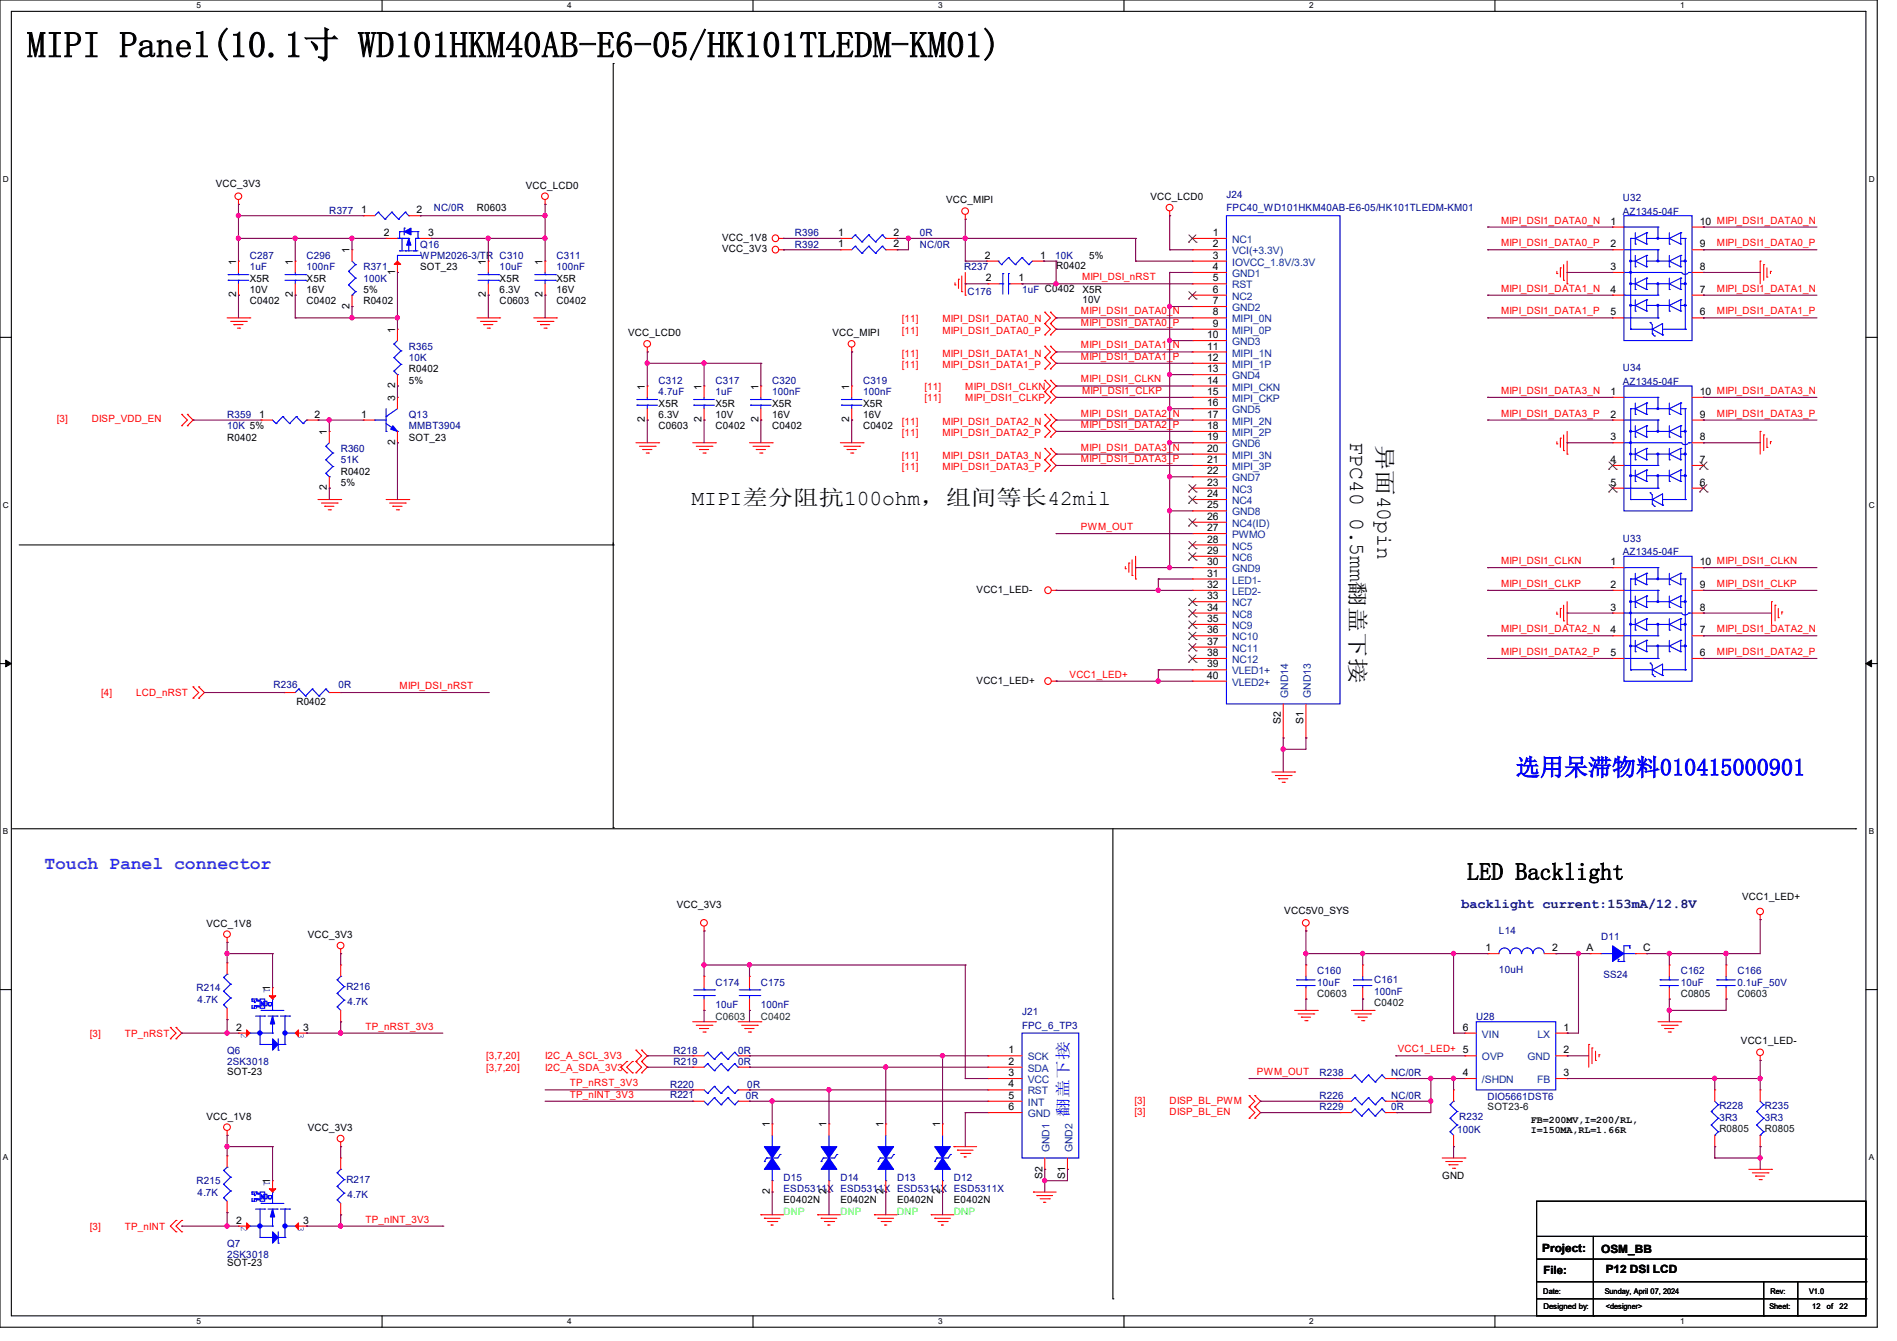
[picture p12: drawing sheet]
<svg xmlns="http://www.w3.org/2000/svg" width="297mm" height="210mm" viewBox="0 0 297 210" stroke-linecap="round" stroke-linejoin="round" font-family="sans-serif">
<defs><g id="words">
<text font-size="5.7" x="4.3" y="9">MIPI Panel(10.1寸 WD101HKM40AB-E6-05/HK101TLEDM-KM01)</text>
<text font-size="3.7" fill="#00f" x="237.4" y="121.5">选用呆滞物料010415000901</text>
<text font-size="3.7" x="229.7" y="137.8">LED Backlight</text>
<g font-size="3.3">
<text x="211.4" y="69.2" transform="rotate(90 211.4 69.2)">FPC40 0.5mm翻盖下接</text>
<text x="215.7" y="69.7" transform="rotate(90 215.7 69.7)">异面40pin</text>
<text x="108.3" y="79.1">MIPI差分阻抗100ohm，组间等长42mil</text>
</g>
<text font-size="2.8" fill="#8000ff" x="6.9" y="136.1">Touch Panel connector</text>
<text font-size="2.5" fill="#00f" x="167.3" y="175" transform="rotate(-90 167.3 175)">翻盖下接</text>
<text font-size="2.1" fill="#000080" x="228.8" y="142.2">backlight current:153mA/12.8V</text>
<g font-size="1.8">
<text x="241.5" y="196">Project:</text>
<text x="250.7" y="196.2">OSM_BB</text>
<text x="241.6" y="199.6">File:</text>
<text x="251.4" y="199.3">P12 DSI LCD</text>
</g>
<g font-size="1.6">
<text x="33.8" y="29.3">VCC_3V3</text>
<text x="82.3" y="29.5">VCC_LCD0</text>
<text x="56.6" y="33.4">1</text>
<text x="65.2" y="33.4">2</text>
<text x="74.7" y="33.1">R0603</text>
<text x="148.1" y="31.8">VCC_MIPI</text>
<text x="180.1" y="31.3">VCC_LCD0</text>
<text x="252.1" y="35.2">1</text>
<text x="266.1" y="35.2">10 MIPI_DSI1_DATA0_N</text>
<text x="37" y="41.4" transform="rotate(-90 37 41.4)">1</text>
<text x="45.8" y="41.4" transform="rotate(-90 45.8 41.4)">1</text>
<text x="54.7" y="39.7" transform="rotate(-90 54.7 39.7)">1</text>
<text x="60.1" y="37">2</text>
<text x="67" y="37">3</text>
<text x="76.1" y="41.4" transform="rotate(-90 76.1 41.4)">1</text>
<text x="85" y="41.4" transform="rotate(-90 85 41.4)">1</text>
<text x="113.1" y="37.7">VCC_1V8</text>
<text x="113.1" y="39.5">VCC_3V3</text>
<text x="131.2" y="38.7">1</text>
<text x="131.2" y="37">1</text>
<text x="139.9" y="38.7">2</text>
<text x="139.9" y="37">2</text>
<text x="154.2" y="40.5">2</text>
<text x="162.9" y="40.5">1</text>
<text x="170.5" y="40.6">5%</text>
<text x="189.9" y="37">1</text>
<text x="189.9" y="38.7">2</text>
<text x="189.9" y="40.5">3</text>
<text x="252.1" y="38.7">2</text>
<text x="266.1" y="38.7">9</text>
<text x="37" y="46.6" transform="rotate(-90 37 46.6)">2</text>
<text x="39.1" y="47.7">C0402</text>
<text x="39.1" y="44.1">X5R</text>
<text x="39.1" y="45.9">10V</text>
<text x="45.8" y="46.6" transform="rotate(-90 45.8 46.6)">2</text>
<text x="48" y="47.7">C0402</text>
<text x="48" y="44.1">X5R</text>
<text x="48" y="45.9">16V</text>
<text x="56.9" y="47.7">R0402</text>
<text x="56.9" y="45.9">5%</text>
<text x="61.8" y="43" transform="rotate(-90 61.8 43)">1</text>
<text x="65.8" y="42.3">SOT_23</text>
<text x="76.1" y="46.6" transform="rotate(-90 76.1 46.6)">2</text>
<text x="78.2" y="47.7">C0603</text>
<text x="78.2" y="44.1">X5R</text>
<text x="78.2" y="45.9">6.3V</text>
<text x="85" y="46.6" transform="rotate(-90 85 46.6)">2</text>
<text x="87.1" y="47.7">C0402</text>
<text x="87.1" y="44.1">X5R</text>
<text x="87.1" y="45.9">16V</text>
<text x="154.3" y="44.1">2</text>
<text x="159.5" y="44.1">1</text>
<text x="165.4" y="42.2">R0402</text>
<text x="169.5" y="45.9">X5R</text>
<text x="169.5" y="47.5">10V</text>
<text x="189.9" y="42.3">4</text>
<text x="189.9" y="47.6">7</text>
<text x="189.9" y="45.8">6</text>
<text x="189.9" y="44.1">5</text>
<text x="252.1" y="42.3">3</text>
<text x="252.1" y="45.8">4</text>
<text x="266.1" y="45.8">7</text>
<text x="266.1" y="42.3">8</text>
<text x="54.7" y="48.3" transform="rotate(-90 54.7 48.3)">2</text>
<text x="61.8" y="52.1" transform="rotate(-90 61.8 52.1)">1</text>
<text x="98.3" y="52.7">VCC_LCD0</text>
<text x="130.3" y="52.7">VCC_MIPI</text>
<text x="189" y="53">10</text>
<text x="189.9" y="49.4">8</text>
<text x="189.9" y="51.2">9</text>
<text x="252.1" y="49.4">5</text>
<text x="266.1" y="49.4">6</text>
<text x="64" y="58.3">R0402</text>
<text x="189" y="58.3">13</text>
<text x="189" y="54.7">11</text>
<text x="189" y="56.5">12</text>
<text x="40.6" y="65.4">1</text>
<text x="49.2" y="65.4">2</text>
<text x="56.6" y="65.4">1</text>
<text x="61.8" y="62.8" transform="rotate(-90 61.8 62.8)">3</text>
<text x="61.8" y="60.8" transform="rotate(-90 61.8 60.8)">2</text>
<text x="64" y="60.1">5%</text>
<text x="101" y="61" transform="rotate(-90 101 61)">1</text>
<text x="103.1" y="63.7">X5R</text>
<text x="103.1" y="65.4">6.3V</text>
<text x="109.9" y="61" transform="rotate(-90 109.9 61)">1</text>
<text x="112" y="63.7">X5R</text>
<text x="112" y="65.4">10V</text>
<text x="118.7" y="61" transform="rotate(-90 118.7 61)">1</text>
<text x="120.9" y="63.7">X5R</text>
<text x="120.9" y="65.4">16V</text>
<text x="133" y="61" transform="rotate(-90 133 61)">1</text>
<text x="135.1" y="63.7">X5R</text>
<text x="135.1" y="65.4">16V</text>
<text x="189" y="63.6">16</text>
<text x="189" y="65.4">17</text>
<text x="189" y="60.1">14</text>
<text x="189" y="61.8">15</text>
<text x="252.1" y="61.8">1</text>
<text x="252.1" y="65.4">2</text>
<text x="266.1" y="65.4">9</text>
<text x="266.1" y="61.8">10 MIPI_DSI1_DATA3_N</text>
<text x="35.6" y="69">R0402</text>
<text x="51.2" y="68.1" transform="rotate(-90 51.2 68.1)">1</text>
<text x="61.8" y="69.7" transform="rotate(-90 61.8 69.7)">2</text>
<text x="64" y="69">SOT_23</text>
<text x="101" y="66.1" transform="rotate(-90 101 66.1)">2</text>
<text x="103.1" y="67.2">C0603</text>
<text x="109.9" y="66.1" transform="rotate(-90 109.9 66.1)">2</text>
<text x="112" y="67.2">C0402</text>
<text x="118.7" y="66.1" transform="rotate(-90 118.7 66.1)">2</text>
<text x="120.9" y="67.2">C0402</text>
<text x="133" y="66.1" transform="rotate(-90 133 66.1)">2</text>
<text x="135.1" y="67.2">C0402</text>
<text x="189" y="69">19</text>
<text x="189" y="67.2">18</text>
<text x="189" y="70.7">20</text>
<text x="252.1" y="69">3</text>
<text x="266.1" y="69">8</text>
<text x="51.2" y="76.8" transform="rotate(-90 51.2 76.8)">2</text>
<text x="53.3" y="74.3">R0402</text>
<text x="53.3" y="76.1">5%</text>
<text x="189" y="74.3">22</text>
<text x="189" y="72.5">21</text>
<text x="189" y="76.1">23</text>
<text x="189" y="77.9">24</text>
<text x="252.1" y="72.5">4</text>
<text x="252.1" y="76.1">5</text>
<text x="266.1" y="76.1">6</text>
<text x="266.1" y="72.5">7</text>
<text x="189" y="79.6">25</text>
<text x="189" y="81.4">26</text>
<text x="189" y="83.2">27</text>
<text x="189" y="88.5">30</text>
<text x="189" y="85">28</text>
<text x="189" y="86.7">29</text>
<text x="252.1" y="88.5">1</text>
<text x="266.1" y="88.5">10 MIPI_DSI1_CLKN</text>
<text x="152.9" y="92.8">VCC1_LED-</text>
<text x="189" y="90.3">31</text>
<text x="189" y="92.1">32</text>
<text x="189" y="93.9">33</text>
<text x="189" y="95.6">34</text>
<text x="252.1" y="92.1">2</text>
<text x="252.1" y="95.6">3</text>
<text x="266.1" y="92.1">9</text>
<text x="266.1" y="95.6">8</text>
<text x="189" y="97.4">35</text>
<text x="189" y="99.2">36</text>
<text x="189" y="101">37</text>
<text x="252.1" y="99.2">4</text>
<text x="266.1" y="99.2">7</text>
<text x="152.9" y="107.1">VCC1_LED+</text>
<text x="189" y="102.7">38</text>
<text x="189" y="104.5">39</text>
<text x="189" y="106.3">40</text>
<text x="252.1" y="102.7">5</text>
<text x="266.1" y="102.7">6</text>
<text x="46.4" y="110.4">R0402</text>
<text x="200.5" y="113.5" transform="rotate(-90 200.5 113.5)">S2</text>
<text x="204.1" y="113.5" transform="rotate(-90 204.1 113.5)">S1</text>
<text x="106" y="142.2">VCC_3V3</text>
<text x="201.1" y="143.1">VCC5V0_SYS</text>
<text x="272.8" y="141">VCC1_LED+</text>
<text x="32.3" y="145.1">VCC_1V8</text>
<text x="48.2" y="146.9">VCC_3V3</text>
<text x="232.6" y="149">1</text>
<text x="243" y="149">2</text>
<text x="248.4" y="149">A</text>
<text x="257.3" y="149">C</text>
<text x="42.3" y="155.2" transform="rotate(-90 42.3 155.2)">1</text>
<text x="37" y="161.4">2</text>
<text x="47.5" y="161.4">3</text>
<text x="229" y="161.4">6</text>
<text x="244.8" y="161.4">1</text>
<text x="157.9" y="166.8">2</text>
<text x="157.9" y="165">1</text>
<text x="244.8" y="165">2</text>
<text x="272.6" y="163.6">VCC1_LED-</text>
<text x="35.6" y="168.4">SOT-23</text>
<text x="157.9" y="170.3">4</text>
<text x="157.9" y="172.1">5</text>
<text x="157.9" y="173.9">6</text>
<text x="157.9" y="168.5">3</text>
<text x="229" y="168.5">4</text>
<text x="244.8" y="168.5">3</text>
<text x="32.3" y="175.3">VCC_1V8</text>
<text x="48.2" y="177.1">VCC_3V3</text>
<text x="120.5" y="176.6" transform="rotate(-90 120.5 176.6)">1</text>
<text x="129.4" y="176.6" transform="rotate(-90 129.4 176.6)">1</text>
<text x="138.3" y="176.6" transform="rotate(-90 138.3 176.6)">1</text>
<text x="147.2" y="176.6" transform="rotate(-90 147.2 176.6)">1</text>
<text x="239.7" y="175.9">FB=200MV,I=200/RL,</text>
<text x="239.7" y="177.4">I=150MA,RL=1.66R</text>
<text x="42.3" y="185.5" transform="rotate(-90 42.3 185.5)">1</text>
<text x="163.2" y="184.6" transform="rotate(-90 163.2 184.6)">S2</text>
<text x="166.8" y="184.6" transform="rotate(-90 166.8 184.6)">S1</text>
<text x="225.8" y="184.6">GND</text>
<text x="37" y="191.6">2</text>
<text x="47.5" y="191.6">3</text>
<text x="120.5" y="187" transform="rotate(-90 120.5 187)">2</text>
<text x="122.7" y="188.5">E0402N</text>
<text x="129.4" y="187" transform="rotate(-90 129.4 187)">2</text>
<text x="131.6" y="188.5">E0402N</text>
<text x="138.3" y="187" transform="rotate(-90 138.3 187)">2</text>
<text x="140.5" y="188.5">E0402N</text>
<text x="147.2" y="187" transform="rotate(-90 147.2 187)">2</text>
<text x="149.4" y="188.5">E0402N</text>
<text x="35.6" y="198.2">SOT-23</text>
</g>
<g font-size="1.6" fill="#000080">
<text x="51.6" y="33.4">R377</text>
<text x="67.9" y="33.1">NC/0R</text>
<text x="192" y="30.9">J24</text>
<text x="192" y="33.1">FPC40_WD101HKM40AB-E6-05/HK101TLEDM-KM01</text>
<text x="254.1" y="31.5">U32</text>
<text x="254.1" y="33.6">AZ1345-04F</text>
<text x="39.1" y="40.6">C287</text>
<text x="48" y="40.6">C296</text>
<text x="65.8" y="38.8">Q16</text>
<text x="65.8" y="40.6">WPM2026-3/TR C310</text>
<text x="87.1" y="40.6">C311</text>
<text x="124.5" y="38.8">R392</text>
<text x="124.5" y="37">R396</text>
<text x="144" y="38.8">NC/0R</text>
<text x="144" y="37">0R</text>
<text x="165.2" y="40.6">10K</text>
<text x="39.1" y="42.3">1uF</text>
<text x="48" y="42.3">100nF</text>
<text x="56.9" y="42.3">R371</text>
<text x="56.9" y="44.1">100K</text>
<text x="78.2" y="42.3">10uF</text>
<text x="87.1" y="42.3">100nF</text>
<text x="151" y="42.3">R237</text>
<text x="151.5" y="46.2">C176</text>
<text x="160" y="45.9">1uF C0402</text>
<text x="64" y="54.8">R365</text>
<text x="64" y="56.6">10K</text>
<text x="254.1" y="58.2">U34</text>
<text x="35.6" y="65.4">R359</text>
<text x="64" y="65.4">Q13</text>
<text x="103.1" y="60.1">C312</text>
<text x="103.1" y="61.9">4.7uF</text>
<text x="112" y="60.1">C317</text>
<text x="112" y="61.9">1uF</text>
<text x="120.9" y="60.1">C320</text>
<text x="120.9" y="61.9">100nF</text>
<text x="135.1" y="60.1">C319</text>
<text x="135.1" y="61.9">100nF</text>
<text x="254.1" y="60.3">AZ1345-04F</text>
<text x="35.6" y="67.2">10K 5%</text>
<text x="53.3" y="70.8">R360</text>
<text x="64" y="67.2">MMBT3904</text>
<text x="53.3" y="72.6">51K</text>
<text x="254.1" y="84.8">U33</text>
<text x="254.1" y="87">AZ1345-04F</text>
<text x="42.8" y="107.8">R236</text>
<text x="53" y="107.8">0R</text>
<text x="234.7" y="146.3">L14</text>
<text x="250.7" y="147.2">D11</text>
<text x="30.8" y="155.2">R214</text>
<text x="54.2" y="155.1">R216</text>
<text x="112" y="154.3">C174</text>
<text x="119.1" y="154.3">C175</text>
<text x="206.2" y="152.6">C160</text>
<text x="206.2" y="154.3">10uF</text>
<text x="215.1" y="154">C161</text>
<text x="215.1" y="155.8">100nF</text>
<text x="234.7" y="152.4">10uH</text>
<text x="251" y="153.1">SS24</text>
<text x="263.1" y="152.6">C162</text>
<text x="263.1" y="154.3">10uF</text>
<text x="272" y="152.6">C166</text>
<text x="272" y="154.3">0.1uF_50V</text>
<text x="30.9" y="157">4.7K</text>
<text x="54.4" y="157.3">4.7K</text>
<text x="112" y="157.9">10uF</text>
<text x="119.1" y="157.9">100nF</text>
<text x="160" y="159">J21</text>
<text x="160" y="161.1">FPC_6_TP3</text>
<text x="231.1" y="159.7">U28</text>
<text x="35.6" y="165">Q6</text>
<text x="35.6" y="166.8">2SK3018</text>
<text x="105.5" y="165">R218</text>
<text x="105.5" y="166.8">R219</text>
<text x="115.6" y="165">0R</text>
<text x="115.6" y="166.8">0R</text>
<text x="104.9" y="170.3">R220</text>
<text x="104.9" y="172">R221</text>
<text x="116.8" y="172.1">0R</text>
<text x="117" y="170.3">0R</text>
<text x="206.6" y="172.1">R226</text>
<text x="206.6" y="173.9">R229</text>
<text x="206.6" y="168.6">R238</text>
<text x="217.8" y="172.1">NC/0R</text>
<text x="217.8" y="173.9">0R</text>
<text x="217.8" y="168.6">NC/0R</text>
<text x="232.9" y="172.3">DIO5661DST6</text>
<text x="269.2" y="173.7">R228</text>
<text x="276.3" y="173.7">R235</text>
<text x="228.1" y="177.5">100K</text>
<text x="228.5" y="175.3">R232</text>
<text x="269.2" y="175.5">3R3</text>
<text x="276.3" y="175.5">3R3</text>
<text x="30.8" y="185.5">R215</text>
<text x="54.2" y="185.3">R217</text>
<text x="122.7" y="184.9">D15</text>
<text x="131.6" y="184.9">D14</text>
<text x="140.5" y="184.9">D13</text>
<text x="149.4" y="184.9">D12</text>
<text x="30.9" y="187.2">4.7K</text>
<text x="54.4" y="187.6">4.7K</text>
<text x="122.7" y="186.7">ESD5311X ESD5311X ESD5311X ESD5311X</text>
<text x="35.6" y="195.2">Q7</text>
<text x="35.6" y="197">2SK3018</text>
</g>
<g font-size="1.6" fill="#f00">
<text x="235" y="35">MIPI_DSI1_DATA0_N</text>
<text x="235" y="38.6">MIPI_DSI1_DATA0_P</text>
<text x="268.8" y="38.6">MIPI_DSI1_DATA0_P</text>
<text x="169.4" y="43.9">MIPI_DSI_nRST</text>
<text x="235" y="45.7">MIPI_DSI1_DATA1_N</text>
<text x="268.8" y="45.7">MIPI_DSI1_DATA1_N</text>
<text x="141.2" y="50.5">[11]</text>
<text x="141.2" y="52.3">[11]</text>
<text x="147.6" y="50.5">MIPI_DSI1_DATA0_N</text>
<text x="147.6" y="52.3">MIPI_DSI1_DATA0_P</text>
<text x="169.2" y="49.2">MIPI_DSI1_DATA0_N</text>
<text x="169.2" y="51">MIPI_DSI1_DATA0_P</text>
<text x="235" y="49.2">MIPI_DSI1_DATA1_P</text>
<text x="268.8" y="49.2">MIPI_DSI1_DATA1_P</text>
<text x="141.2" y="55.8">[11]</text>
<text x="141.2" y="57.6">[11]</text>
<text x="147.6" y="55.8">MIPI_DSI1_DATA1_N</text>
<text x="147.6" y="57.6">MIPI_DSI1_DATA1_P</text>
<text x="169.2" y="54.6">MIPI_DSI1_DATA1_N</text>
<text x="169.2" y="56.3">MIPI_DSI1_DATA1_P</text>
<text x="169.2" y="59.9">MIPI_DSI1_CLKN</text>
<text x="144.7" y="61">[11]</text>
<text x="144.7" y="62.8">[11]</text>
<text x="151.1" y="61">MIPI_DSI1_CLKN</text>
<text x="151.1" y="62.8">MIPI_DSI1_CLKP</text>
<text x="169.2" y="65.2">MIPI_DSI1_DATA2_N</text>
<text x="169.4" y="61.7">MIPI_DSI1_CLKP</text>
<text x="235" y="61.7">MIPI_DSI1_DATA3_N</text>
<text x="235" y="65.2">MIPI_DSI1_DATA3_P</text>
<text x="268.8" y="65.2">MIPI_DSI1_DATA3_P</text>
<text x="8.9" y="66.2">[3]</text>
<text x="14.4" y="66.2">DISP_VDD_EN</text>
<text x="141.2" y="66.5">[11]</text>
<text x="141.2" y="68.3">[11]</text>
<text x="141.2" y="71.8">[11]</text>
<text x="147.6" y="66.5">MIPI_DSI1_DATA2_N</text>
<text x="147.6" y="68.3">MIPI_DSI1_DATA2_P</text>
<text x="147.6" y="71.8">MIPI_DSI1_DATA3_N</text>
<text x="169.2" y="67">MIPI_DSI1_DATA2_P</text>
<text x="169.2" y="70.6">MIPI_DSI1_DATA3_N</text>
<text x="141.2" y="73.6">[11]</text>
<text x="147.6" y="73.6">MIPI_DSI1_DATA3_P</text>
<text x="169.2" y="72.3">MIPI_DSI1_DATA3_P</text>
<text x="169.2" y="83">PWM_OUT</text>
<text x="235" y="88.3">MIPI_DSI1_CLKN</text>
<text x="235" y="91.9">MIPI_DSI1_CLKP</text>
<text x="268.8" y="91.9">MIPI_DSI1_CLKP</text>
<text x="235" y="99">MIPI_DSI1_DATA2_N</text>
<text x="268.8" y="99">MIPI_DSI1_DATA2_N</text>
<text x="62.6" y="107.9">MIPI_DSI_nRST</text>
<text x="167.5" y="106.1">VCC1_LED+</text>
<text x="235" y="102.6">MIPI_DSI1_DATA2_P</text>
<text x="268.8" y="102.6">MIPI_DSI1_DATA2_P</text>
<text x="15.8" y="109">[4]</text>
<text x="21.3" y="109">LCD_nRST</text>
<text x="57.2" y="161.2">TP_nRST_3V3</text>
<text x="14.1" y="162.3">[3]</text>
<text x="19.6" y="162.3">TP_nRST</text>
<text x="76.1" y="165.9">[3,7,20]</text>
<text x="76.1" y="167.7">[3,7,20]</text>
<text x="85.3" y="165.9">I2C_A_SCL_3V3</text>
<text x="85.3" y="167.7">I2C_A_SDA_3V3</text>
<text x="218.9" y="164.8">VCC1_LED+ 5</text>
<text x="89.2" y="170.1">TP_nRST_3V3</text>
<text x="89.2" y="171.9">TP_nINT_3V3</text>
<text x="177.6" y="172.8">[3]</text>
<text x="183.1" y="172.8">DISP_BL_PWM</text>
<text x="196.8" y="168.4">PWM_OUT</text>
<text x="177.6" y="174.6">[3]</text>
<text x="183.1" y="174.6">DISP_BL_EN</text>
<text x="57.2" y="191.5">TP_nINT_3V3</text>
<text x="14.1" y="192.6">[3]</text>
<text x="19.6" y="192.6">TP_nINT</text>
</g>
<g font-size="1.6" fill="#004080">
<text x="192.9" y="38.1">NC1</text>
<text x="192.9" y="39.8">VCI(+3.3V)</text>
<text x="192.9" y="41.6">IOVCC_1.8V/3.3V</text>
<text x="192.9" y="43.4">GND1</text>
<text x="192.9" y="46.9">NC2</text>
<text x="192.9" y="45.2">RST</text>
<text x="192.9" y="48.7">GND2</text>
<text x="192.9" y="50.5">MIPI_0N</text>
<text x="192.9" y="52.3">MIPI_0P</text>
<text x="192.9" y="54.1">GND3</text>
<text x="192.9" y="59.4">GND4</text>
<text x="192.9" y="55.8">MIPI_1N</text>
<text x="192.9" y="57.6">MIPI_1P</text>
<text x="192.9" y="64.7">GND5</text>
<text x="192.9" y="61.2">MIPI_CKN</text>
<text x="192.9" y="63">MIPI_CKP</text>
<text x="192.9" y="70.1">GND6</text>
<text x="192.9" y="66.5">MIPI_2N</text>
<text x="192.9" y="68.3">MIPI_2P</text>
<text x="192.9" y="71.8">MIPI_3N</text>
<text x="192.9" y="75.4">GND7</text>
<text x="192.9" y="73.6">MIPI_3P</text>
<text x="192.9" y="77.2">NC3</text>
<text x="192.9" y="80.7">GND8</text>
<text x="192.9" y="79">NC4</text>
<text x="192.9" y="82.5">NC4(ID)</text>
<text x="192.9" y="89.6">GND9</text>
<text x="192.9" y="86.1">NC5</text>
<text x="192.9" y="84.3">PWMO</text>
<text x="192.9" y="87.8">NC6</text>
<text x="192.9" y="91.4">LED1-</text>
<text x="192.9" y="93.2">LED2-</text>
<text x="192.9" y="95">NC7</text>
<text x="192.9" y="98.5">NC9</text>
<text x="192.9" y="96.7">NC8</text>
<text x="192.9" y="100.3">NC10</text>
<text x="192.9" y="103.8">NC12</text>
<text x="192.9" y="102.1">NC11</text>
<text x="192.9" y="105.6">VLED1+</text>
<text x="192.9" y="107.4">VLED2+</text>
<text x="201.7" y="109.3" transform="rotate(-90 201.7 109.3)">GND14</text>
<text x="205.2" y="109.3" transform="rotate(-90 205.2 109.3)">GND13</text>
<text x="160.9" y="167.9">SDA</text>
<text x="160.9" y="166.1">SCK</text>
<text x="232" y="162.5">VIN</text>
<text x="232" y="166.1">OVP</text>
<text x="239.1" y="166.1">GND</text>
<text x="240.7" y="162.5">LX</text>
<text x="160.9" y="171.4">RST</text>
<text x="160.9" y="173.2">INT</text>
<text x="160.9" y="169.6">VCC</text>
<text x="232" y="169.6">/SHDN</text>
<text x="240.7" y="169.6">FB</text>
<text x="160.9" y="175">GND</text>
<text x="164.3" y="180.5" transform="rotate(-90 164.3 180.5)">GND1</text>
<text x="167.9" y="180.5" transform="rotate(-90 167.9 180.5)">GND2</text>
</g>
<g font-size="1.6" fill="#00f">
<text x="41.3" y="154.7" transform="rotate(90 41.3 154.7)">1</text>
<text x="37.8" y="161.8" transform="rotate(90 37.8 161.8)">2</text>
<text x="46.7" y="161.8" transform="rotate(90 46.7 161.8)">3</text>
<text x="41.3" y="184.9" transform="rotate(90 41.3 184.9)">1</text>
<text x="37.8" y="192" transform="rotate(90 37.8 192)">2</text>
<text x="46.7" y="192" transform="rotate(90 46.7 192)">3</text>
</g>
<g font-size="1.6" fill="#008000">
<text x="112" y="159.7">C0603</text>
<text x="119.1" y="159.7">C0402</text>
</g>
<g font-size="1.6" fill="#004000">
<text x="206.2" y="156.1">C0603</text>
<text x="215.1" y="157.6">C0402</text>
<text x="263.1" y="156.1">C0805</text>
<text x="272" y="156.1">C0603</text>
<text x="232.9" y="173.9">SOT23-6</text>
<text x="269.2" y="177.3">R0805</text>
<text x="276.3" y="177.3">R0805</text>
</g>
<g font-size="1.6" fill="#0f0">
<text x="122.7" y="190.2">DNP</text>
<text x="131.6" y="190.2">DNP</text>
<text x="140.5" y="190.2">DNP</text>
<text x="149.4" y="190.2">DNP</text>
</g>
<g font-size="1.3">
<text x="30.8" y="1.3">5</text>
<text x="88.8" y="1.3">4</text>
<text x="146.9" y="1.3">3</text>
<text x="205" y="1.3">2</text>
<text x="263.1" y="1.3">1</text>
<text x=".5" y="28.4">D</text>
<text x="292.6" y="28.4">D</text>
<text x=".5" y="79.5">C</text>
<text x="292.6" y="79.5">C</text>
<text x=".5" y="130.6">B</text>
<text x="292.6" y="130.6">B</text>
<text x=".5" y="181.7">A</text>
<text x="292.6" y="181.7">A</text>
<text x="30.8" y="207.4">5</text>
<text x="88.8" y="207.4">4</text>
<text x="146.9" y="207.4">3</text>
<text x="205" y="207.4">2</text>
<text x="263.1" y="207.4">1</text>
</g>
<g font-size="1.2">
<text x="241.6" y="202.6">Date:</text>
<text x="251.2" y="202.6">Sunday, April 07, 2024</text>
<text x="277.2" y="202.6">Rev:</text>
<text x="283.2" y="202.6">V1.0</text>
<text x="241.6" y="205.1">Designed by:</text>
<text x="251.4" y="205.1">&lt;designer&gt;</text>
<text x="277" y="205.1">Sheet:</text>
<text x="283.8" y="205.1">12</text>
<text x="286" y="205.1">of</text>
<text x="288" y="205.1">22</text>
</g>
</g></defs>
<path d="M0 0h293.9v207.9h-293.9zM1.8 1.8h290.3v204.3h-290.3z" fill="none" stroke="#000" stroke-width=".17"/>
<g fill="#fff">
<path d="M30.8 .2h.7v1.4h-.7z"/>
<path d="M30.8 206.2h.7v1.4h-.7z"/>
</g>
<path d="M59.8 0v1.8M59.8 206.1v1.8" fill="none" stroke="#000" stroke-width=".17"/>
<g fill="#fff">
<path d="M88.8 .2h.7v1.4h-.7z"/>
<path d="M88.8 206.2h.7v1.4h-.7z"/>
</g>
<path d="M117.9 0v1.8M117.9 206.1v1.8" fill="none" stroke="#000" stroke-width=".17"/>
<g fill="#fff">
<path d="M146.9 .2h.7v1.4h-.7z"/>
<path d="M146.9 206.2h.7v1.4h-.7z"/>
</g>
<path d="M176 0v1.8M176 206.1v1.8" fill="none" stroke="#000" stroke-width=".17"/>
<g fill="#fff">
<path d="M205 .2h.7v1.4h-.7z"/>
<path d="M205 206.2h.7v1.4h-.7z"/>
</g>
<path d="M234.1 0v1.8M234.1 206.1v1.8" fill="none" stroke="#000" stroke-width=".17"/>
<g fill="#fff">
<path d="M263.1 .2h.6v1.4h-.6z"/>
<path d="M263.1 206.2h.6v1.4h-.6z"/>
<path d="M.5 27.3h.9v1.4h-.9z"/>
<path d="M292.6 27.3h.9v1.4h-.9z"/>
<path d="M.5 78.4h.9v1.4h-.9z"/>
<path d="M292.6 78.4h.9v1.4h-.9z"/>
</g>
<path d="M0 52.8h1.8M292.1 52.8h1.8" fill="none" stroke="#000" stroke-width=".17"/>
<g fill="#fff">
<path d="M.5 129.5h.8v1.4h-.8z"/>
<path d="M292.6 129.5h.8v1.4h-.8z"/>
</g>
<path d="M0 103.9h1.8M292.1 103.9h1.8" fill="none" stroke="#000" stroke-width=".17"/>
<path d="M.9 103.4l.9 .5-.9 .5zM292.1 103.9l.9-.5v1z" fill="#000" stroke="#000" stroke-width=".16"/>
<g fill="#fff">
<path d="M.5 180.5h.8v1.4h-.8z"/>
<path d="M292.6 180.5h.8v1.4h-.8z"/>
</g>
<g fill="none" stroke="#000" stroke-width=".17">
<path d="M96 9.9h.1M96 9.9v119.7M3 85.3h93M96 85.3h.1M1.9 129.8h288.6M96 129.6h.1M174.2 129.8v73.6M290.5 129.8h.1M0 155h1.8M292.1 155h1.8M240.6 188.1h51.5v18h-51.5zM240.6 193.6h51.5"/>
<path d="M240.6 197.2h51.5M249.5 193.6v12.5M292.1 193.6h.1M292.1 197.2h.1M174.2 203.4h.1M240.6 200.7h51.5M240.6 203.4h51.5M249.5 206.1h.1M276.1 206.1h.1M276.1 200.7v5.4M281.5 206.1h.1M281.5 200.7v5.4"/>
<path d="M292.1 200.7h.1M292.1 203.4h.1"/>
</g>
<g fill="none" stroke="#f00" stroke-width=".17">
<path d="M37.3 32h.1M37.3 31.3v.7M55.1 39.1h.1M55.1 39.1v1.8M56.9 33.8h.1M56.9 33.8h1.8M60.5 37.3h.1M60.5 37.3h1.7M64 33.8h1.8M65.8 33.8h.1M65.8 37.3h1.8M67.6 37.3h.1"/>
<path d="M85.3 32h.1M85.3 31.3v.7M122 37.3h.7M122 39.1h.7M122.7 37.3h.1M122.7 39.1h.1M131.6 39.1h.1M131.6 37.3h.1M131.6 37.3h1.7M131.6 39.1h1.7M138.7 37.3h1.8M138.7 39.1h1.8"/>
<path d="M140.5 39.1h.1M140.5 37.3h.1M151.1 34.3h.1M151.1 33.6v.7M183.1 33.8h.1M183.1 33.1v.7M186.7 37.3h.1M186.7 39.1h.1M186.7 37.3h5.3M186.7 39.1h5.3M252.5 35.6h.1M252.5 39.1h.1"/>
<path d="M252.5 39.1h1.8M252.5 35.6h1.8M264.9 39.1h1.8M264.9 35.6h1.8M266.7 39.1h.1M266.7 35.6h.1M35.6 49.8h3.5M36.1 50.3h2.5M36.6 50.8h.1M36.6 50.8h1.5M37.2 51.4h.3M37.3 40.9h.1"/>
<path d="M37.3 46.2h.1M37.3 40.9v1.8M37.3 44.4v1.8M37.5 51.4h.1M38.6 50.3h.1M39.1 49.8h.1M46.2 40.9h.1M46.2 46.2h.1M46.2 40.9v1.8M46.2 44.4v1.8M55.1 48h.1M55.1 46.2v1.8"/>
<path d="M62.2 42.7h.1M62.2 51.6h.1M62.2 40.9v1.8M62.2 51.6v1.7M62.2 58.7v1.8M74.7 49.8h3.5M75.2 50.3h2.5M75.7 50.8h.1M75.7 50.8h1.5M76.3 51.4h.3M76.5 40.9h.1M76.5 46.2h.1"/>
<path d="M76.5 40.9v1.8M76.5 44.4v1.8M76.6 51.4h.1M77.7 50.3h.1M78.2 49.8h.1M83.6 49.8h3.5M84.1 50.3h2.5M84.6 50.8h.1M84.6 50.8h1.5M85.2 51.4h.3M85.3 40.9h.1M85.3 46.2h.1"/>
<path d="M85.3 40.9v1.8M85.3 44.4v1.8M85.5 51.4h.1M86.6 50.3h.1M87.1 49.8h.1M101.3 55.1h.1M101.3 54.4v.7M133.3 55.1h.1M133.3 54.4v.7M149.5 44.6h.1M149.5 44.3v.3M150.1 43.7h.1"/>
<path d="M150.1 43.7v1.5M150.6 45.7h.1M150.6 43.2v2.5M151.1 46.2h.1M151.1 42.7v3.5M154.5 40.9h.1M154.5 40.9h1.8M154.7 44.4h.1M154.7 44.4h1.8M158.2 44.4h1.8M160 44.4h.1M161.6 40.9h1.8"/>
<path d="M163.4 40.9h.1M163.6 48.9h.1M163.6 50.7h.1M163.6 52.5h.1M163.6 59.6h.1M163.6 54.2h.1M163.6 56h.1M163.6 57.8h.1M163.6 48.9l.9 .9-.9 .9M163.6 50.7l.9 .9-.9 .9M163.6 59.6l.9 .9-.9 .8M163.6 54.2l.9 .9-.9 .9"/>
<path d="M163.6 56l.9 .9-.9 .9M164.5 50.7h.1M164.5 48.9h.1M164.5 52.5h.1M164.5 59.6h.1M164.5 56h.1M164.5 54.2h.1M164.5 57.8h.1M164.5 48.9l.9 .9-.9 .9M164.5 50.7l.9 .9-.9 .9M164.5 59.6l.9 .9-.9 .8M164.5 54.2l.9 .9-.9 .9"/>
<path d="M164.5 56l.9 .9-.9 .9M186.7 42.7h.1M186.7 48h.1M186.7 53.3h.1M186.7 58.7h.1M186.7 49.8h.1M186.7 51.6h.1M186.7 55.1h.1M186.7 56.9h.1M186.7 46.2h.1M186.7 44.4h.1M186.7 40.9h.1"/>
<path d="M186.7 49.8h5.3M186.7 42.7h5.3M186.7 46.2h5.3M186.7 48h5.3M186.7 53.3h5.3M186.7 58.7h5.3M186.7 51.6h5.3M186.7 55.1h5.3M186.7 56.9h5.3M186.7 44.4h5.3M186.7 40.9h5.3M243.8 42.8h.1"/>
<path d="M243.8 42.5v.3M244.3 42h.1M244.3 42v1.4M244.8 43.9h.1M244.8 41.4v2.5M245.4 44.4h.1M245.4 40.9v3.5M252.5 42.7h.1M252.5 46.2h.1M252.5 49.8h.1M252.5 49.8h1.8M252.5 42.7h1.8"/>
<path d="M252.5 46.2h1.8M264.9 49.8h1.8M264.9 42.7h1.8M264.9 46.2h1.8M266.7 49.8h.1M266.7 46.2h.1M266.7 42.7h.1M275.6 40.9h.1M275.6 40.9v3.5M276.1 41.4h.1M276.1 41.4v2.5M276.6 43.4h.1"/>
<path d="M276.6 42v1.4M277.2 42.5h.1M277.2 42.5v.3M28.4 66.7h.1M28.4 64.9h.1M28.4 64.9l.9 .9-.9 .9M29.3 64.9h.1M29.3 66.7h.1M29.3 64.9l.9 .9-.9 .9M40.9 65.8h.1M40.9 65.8h1.8M48 65.8h1.8"/>
<path d="M49.8 65.8h.1M49.8 78.2h3.5M50.3 78.8h2.5M50.8 79.3h.1M50.8 79.3h1.5M51.4 79.8h.3M51.6 67.6h.1M51.6 76.5h.1M51.6 67.6v1.7M51.6 74.7v1.8M51.7 79.8h.1M52.8 78.8h.1"/>
<path d="M53.3 78.2h.1M56.9 65.8h.1M56.9 65.8h1.8M60.5 78.2h3.5M61 78.8h2.5M61.5 79.3h.1M61.5 79.3h1.4M62.1 79.8h.3M62.2 60.5h.1M62.2 69.3h.1M62.2 62.2h.1M62.2 62.2v1.8"/>
<path d="M62.2 67.6v1.7M62.4 79.8h.1M63.5 78.8h.1M64 78.2h.1M99.6 69.3h3.5M100.1 69.9h2.5M100.6 70.4h.1M100.6 70.4h1.5M101.2 71h.3M101.3 60.5h.1M101.3 65.8h.1M101.3 60.5v1.7"/>
<path d="M101.3 64v1.8M101.5 71h.1M102.6 69.9h.1M103.1 69.3h.1M108.5 69.3h3.5M109 69.9h2.5M109.5 70.4h.1M109.5 70.4h1.5M110.1 71h.3M110.2 60.5h.1M110.2 65.8h.1M110.2 60.5v1.7"/>
<path d="M110.2 64v1.8M110.4 71h.1M111.5 69.9h.1M112 69.3h.1M117.3 69.3h3.6M117.9 69.9h2.5M118.4 70.4h.1M118.4 70.4h1.4M119 71h.3M119.1 60.5h.1M119.1 65.8h.1M119.1 60.5v1.7"/>
<path d="M119.1 64v1.8M119.3 71h.1M120.4 69.9h.1M120.9 69.3h.1M131.6 69.3h3.5M132.1 69.9h2.5M132.6 70.4h.1M132.6 70.4h1.5M133.2 71h.3M133.3 60.5h.1M133.3 65.8h.1M133.3 60.5v1.7"/>
<path d="M133.3 64v1.8M133.5 71h.1M134.6 69.9h.1M135.1 69.3h.1M163.6 61.3h.1M163.6 63.1h.1M163.6 64.9h.1M163.6 66.7h.1M163.6 68.5h.1M163.6 70.2h.1M163.6 72h.1M163.6 73.8h.1"/>
<path d="M163.6 61.3l.9 .9-.9 .9M163.6 64.9l.9 .9-.9 .9M163.6 66.7l.9 .9-.9 .9M163.6 70.2l.9 .9-.9 .9M163.6 72l.9 .9-.9 .9M164.5 61.3h.1M164.5 63.1h.1M164.5 66.7h.1M164.5 64.9h.1M164.5 68.5h.1M164.5 72h.1M164.5 70.2h.1"/>
<path d="M164.5 73.8h.1M164.5 61.3l.9 .9-.9 .9M164.5 64.9l.9 .9-.9 .9M164.5 66.7l.9 .9-.9 .9M164.5 70.2l.9 .9-.9 .9M164.5 72l.9 .9-.9 .9M186.7 64h.1M186.7 69.3h.1M186.7 74.7h.1M186.7 65.8h.1M186.7 67.6h.1M186.7 71.1h.1"/>
<path d="M186.7 72.9h.1M186.7 60.5h.1M186.7 62.2h.1M186.7 76.5h.1M186.7 78.2h.1M186.7 69.3h5.3M186.7 78.2h5.3M186.7 65.8h5.3M186.7 64h5.3M186.7 74.7h5.3M186.7 67.6h5.3M186.7 71.1h5.3"/>
<path d="M186.7 72.9h5.3M186.7 60.5h5.3M186.7 62.2h5.3M186.7 76.5h5.3M243.8 69.5h.1M243.8 69.2v.3M244.3 68.6h.1M244.3 68.6v1.5M244.8 70.6h.1M244.8 68.1v2.5M245.4 71.1h.1M245.4 67.6v3.5"/>
<path d="M252.5 62.2h.1M252.5 65.8h.1M252.5 69.3h.1M252.5 72.9h.1M252.5 76.5h.1M252.5 69.3h1.8M252.5 65.8h1.8M252.5 72.9h1.8M252.5 62.2h1.8M252.5 76.5h1.8M264.9 69.3h1.8M264.9 65.8h1.8"/>
<path d="M264.9 72.9h1.8M264.9 62.2h1.8M264.9 76.5h1.8M266.7 76.5h.1M266.7 65.8h.1M266.7 72.9h.1M266.7 69.3h.1M266.7 62.2h.1M275.6 67.6h.1M275.6 67.6v3.5M276.1 68.1h.1M276.1 68.1v2.5"/>
<path d="M276.6 70.1h.1M276.6 68.6v1.5M277.2 69.2h.1M277.2 69.2v.3M164.6 92.5h.8M165.4 92.5h.1M176.2 89.1h.1M176.2 88.7v.4M176.7 88.2h.1M176.7 88.2v1.4M177.2 90.1h.1M177.2 87.7v2.4"/>
<path d="M177.8 90.7h.1M177.8 87.1v3.6M186.7 97.8h.1M186.7 80h.1M186.7 88.9h.1M186.7 90.7h.1M186.7 92.5h.1M186.7 81.8h.1M186.7 85.3h.1M186.7 94.2h.1M186.7 96h.1M186.7 99.6h.1"/>
<path d="M186.7 83.6h.1M186.7 87.1h.1M186.7 92.5h5.3M186.7 97.8h5.3M186.7 80h5.3M186.7 88.9h5.3M186.7 90.7h5.3M186.7 81.8h5.3M186.7 85.3h5.3M186.7 94.2h5.3M186.7 96h5.3M186.7 99.6h5.3"/>
<path d="M186.7 83.6h5.3M186.7 87.1h5.3M243.8 96.2h.1M243.8 95.8v.4M244.3 95.3h.1M244.3 95.3v1.4M244.8 97.2h.1M244.8 94.8v2.4M245.4 97.8h.1M245.4 94.2v3.6M252.5 88.9h.1M252.5 92.5h.1"/>
<path d="M252.5 96h.1M252.5 99.6h.1M252.5 92.5h1.8M252.5 88.9h1.8M252.5 96h1.8M252.5 99.6h1.8M264.9 92.5h1.8M264.9 88.9h1.8M264.9 96h1.8M264.9 99.6h1.8M266.7 92.5h.1M266.7 99.6h.1"/>
<path d="M266.7 96h.1M266.7 88.9h.1M277.4 94.2h.1M277.4 94.2v3.6M277.9 94.8h.1M277.9 94.8v2.4M278.4 96.7h.1M278.4 95.3v1.4M279 95.8h.1M279 95.8v.4M30.2 107.6h.1M30.2 109.3h.1"/>
<path d="M30.2 107.6l.9 .9-.9 .8M31.1 109.3h.1M31.1 107.6h.1M31.1 107.6l.9 .9-.9 .8M44.4 108.5h.1M44.4 108.5h1.8M51.6 108.5h1.7M53.3 108.5h.1M164.6 106.7h.8M165.4 106.7h.1M186.7 103.1h.1M186.7 101.3h.1"/>
<path d="M186.7 104.9h.1M186.7 106.7h.1M186.7 106.7h5.3M186.7 103.1h5.3M186.7 101.3h5.3M186.7 104.9h5.3M200.9 115.6h.1M200.9 110.2v5.4M204.5 115.6h.1M204.5 110.2v5.4M252.5 103.1h.1M252.5 103.1h1.8"/>
<path d="M264.9 103.1h1.8M266.7 103.1h.1M199.1 120.9h3.6M199.7 121.5h2.4M200.2 122h.1M200.2 122h1.4M200.7 122.5h.4M201.1 122.5h.1M202.1 121.5h.1M202.7 120.9h.1M35.6 147.6h.1M35.6 159.7h.1"/>
<path d="M35.6 150.8h.1M35.6 146.9v.7M35.6 150.8v1.8M35.6 157.9v1.8M42.7 154.7h.1M42.7 154.7v1.8M53.3 149.4h.1M53.3 151.1h.1M53.3 148.6v.8M53.3 151.1v1.8M53.3 158.2v1.8M110.2 145.8h.1"/>
<path d="M110.2 152.9h.1M110.2 158.2h.1M110.2 145.1v.7M110.2 152.9v1.8M110.2 156.5v1.7M117.3 152.9h.1M117.3 158.2h.1M117.3 152.9v1.8M117.3 156.5v1.7M202.7 158.2h3.5M203.2 158.8h2.5M203.8 159.3h.1"/>
<path d="M203.8 159.3h1.4M204.3 159.9h.3M204.5 145.8h.1M204.5 156.5h.1M204.5 151.1h.1M204.5 145.1v.7M204.5 151.1v1.8M204.5 154.7v1.8M204.6 159.9h.1M205.7 158.8h.1M206.2 158.2h.1M211.6 158.2h3.5"/>
<path d="M212.1 158.8h2.5M212.6 159.3h.1M212.6 159.3h1.5M213.2 159.9h.3M213.4 156.5h.1M213.4 151.1h.1M213.4 151.1v1.8M213.4 154.7v1.8M213.5 159.9h.1M214.6 158.8h.1M215.1 158.2h.1M232.9 149.4h.1"/>
<path d="M232.9 149.4h1.8M241.8 149.4h1.8M243.6 149.4h.1M248.9 149.4h.1M248.9 149.4h1.8M256 149.4h1.8M257.8 149.4h.1M261.4 156.5h.1M261.4 151.1h.1M261.4 151.1v1.8M261.4 154.7v1.8M270.3 156.5h.1"/>
<path d="M270.3 151.1h.1M270.3 151.1v1.8M270.3 154.7v1.8M275.6 144h.1M275.6 143.3v.7M26.7 162.7h.1M26.7 160.9h.1M26.7 160.9l.9 .9-.9 .9M27.6 160.9h.1M27.6 162.7h.1M27.6 160.9l.8 .9-.8 .9M35.6 177.8h.1"/>
<path d="M35.6 177.1v.7M37.3 161.8h.1M37.3 161.8h1.8M46.2 161.8h1.8M48 161.8h.1M53.3 179.6h.1M53.3 160h.1M53.3 178.9v.7M98.1 168h.1M98.1 166.2h.1M98.1 166.2l-.9 .9 .9 .9M99 166.2h.1"/>
<path d="M99 168h.1M99 166.2l-.9 .9 .9 .9M99.6 166.2h.1M99.6 164.5h.1M99.6 168h.1M99.6 164.5l.9 .9-.9 .8M99.6 166.2l.9 .9-.9 .9M100.5 164.5h.1M100.5 166.2h.1M100.5 168h.1M100.5 164.5l.8 .9-.8 .8M100.5 166.2l.8 .9-.8 .9"/>
<path d="M108.5 170.7h.1M108.5 172.5h.1M108.5 165.4h.1M108.5 167.1h.1M108.5 160h3.5M108.5 165.4h1.7M108.5 172.5h1.7M108.5 170.7h1.7M108.5 167.1h1.7M109 160.6h2.5M109.5 161.1h.1M109.5 161.1h1.5"/>
<path d="M110.1 161.6h.3M110.4 161.6h.1M111.5 160.6h.1M112 160h.1M115.6 160h3.5M115.6 165.4h1.7M115.6 172.5h1.7M115.6 170.7h1.7M115.6 167.1h1.7M116.1 160.6h2.5M116.6 161.1h.1M116.6 161.1h1.5"/>
<path d="M117.2 161.6h.3M117.3 170.7h.1M117.3 172.5h.1M117.3 165.4h.1M117.3 167.1h.1M117.5 161.6h.1M118.6 160.6h.1M119.1 160h.1M120.9 176h.1M120.9 176v1.8M129.8 176h.1M129.8 176v1.8"/>
<path d="M138.7 176h.1M138.7 176v1.8M147.6 176h.1M147.6 176v1.8M149.4 179.6h.1M149.4 179.6h3.5M154.7 170.7h.1M154.7 172.5h.1M154.7 174.2h.1M154.7 167.1h.1M154.7 168.9h.1M154.7 165.4h.1"/>
<path d="M154.7 165.4h5.3M154.7 168.9h5.3M154.7 172.5h5.3M154.7 174.2h5.3M154.7 170.7h5.3M154.7 167.1h5.3M195.6 171.6h.1M195.6 173.4h.1M195.6 175.1h.1M195.6 171.6l.9 .9-.9 .9M195.6 173.4l.9 .8-.9 .9M196.5 173.4h.1"/>
<path d="M196.5 171.6h.1M196.5 175.1h.1M196.5 171.6l.9 .9-.9 .9M196.5 173.4l.9 .8-.9 .9M209.8 172.5h.1M209.8 174.2h.1M209.8 168.9h.1M209.8 168.9h1.8M209.8 172.5h1.8M209.8 174.2h1.8M216.9 168.9h1.8M216.9 172.5h1.8"/>
<path d="M216.9 174.2h1.8M218.7 172.5h.1M218.7 174.2h.1M218.7 168.9h.1M227.6 179.6h.1M227.6 170.7h.1M227.6 170.7v1.8M227.6 177.8v1.8M229.4 161.8h.1M229.4 165.4h.1M229.4 168.9h.1M229.4 161.8h1.7"/>
<path d="M229.4 165.4h1.7M229.4 168.9h1.7M243.6 161.8h1.8M243.6 165.4h1.8M243.6 168.9h1.8M245.4 168.9h.1M245.4 165.4h.1M245.4 161.8h.1M248.8 163.6h.1M248.8 163.6v3.5M249.3 164.1h.1M249.3 164.1v2.5"/>
<path d="M249.8 166.1h.1M249.8 164.6v1.5M250.4 165.2h.1M250.4 165.2v.3M259.6 160h3.5M260.1 160.6h2.5M260.6 161.1h.1M260.6 161.1h1.5M261.2 161.6h.3M261.5 161.6h.1M262.6 160.6h.1M263.1 160h.1"/>
<path d="M268.5 170.7h.1M268.5 179.6h.1M268.5 170.7v1.8M268.5 177.8v1.8M275.6 166.1h.1M275.6 170.7h.1M275.6 179.6h.1M275.6 165.4v.7M275.6 170.7v1.8M275.6 177.8v1.8M27.6 191.1h.1M27.6 192.9h.1"/>
<path d="M27.6 191.1l-.9 .9 .9 .9M28.4 191.1h.1M28.4 192.9h.1M28.4 191.1l-.8 .9 .8 .9M35.6 189.9h.1M35.6 181h.1M35.6 181v1.8M35.6 188.1v1.8M37.3 192h.1M37.3 192h1.8M42.7 184.9h.1M42.7 184.9v1.8"/>
<path d="M46.2 192h1.8M48 192h.1M53.3 190.2h.1M53.3 181.4h.1M53.3 181.4v1.7M53.3 188.5v1.7M119.1 190.2h.1M119.1 190.2h3.6M119.7 190.8h.1M119.7 190.8h2.4M120.2 191.3h1.4M120.7 191.9h.1"/>
<path d="M120.7 191.9h.4M120.9 186.7h.1M120.9 184.9v1.8M121.6 191.3h.1M128 190.2h.1M128 190.2h3.6M128.6 190.8h.1M128.6 190.8h2.4M129.1 191.3h1.4M129.6 191.9h.1M129.6 191.9h.4M129.8 186.7h.1"/>
<path d="M129.8 184.9v1.8M130.5 191.3h.1M136.9 190.2h.1M136.9 190.2h3.6M137.5 190.8h.1M137.5 190.8h2.4M138 191.3h1.4M138.5 191.9h.1M138.5 191.9h.4M138.7 186.7h.1M138.7 184.9v1.8M139.4 191.3h.1"/>
<path d="M145.8 190.2h.1M145.8 190.2h3.6M146.3 190.8h.1M146.3 190.8h2.5M146.9 191.3h1.4M147.4 191.9h.1M147.4 191.9h.3M147.6 186.7h.1M147.6 184.9v1.8M148.3 191.3h.1M149.9 180.1h.1M149.9 180.1h2.5"/>
<path d="M150.4 180.6h1.4M151 181.2h.1M151 181.2h.3M151.8 180.6h.1M161.8 186.7h.1M161.8 186.7h3.6M162.3 187.2h.1M162.3 187.2h2.5M162.9 187.7h1.4M163.4 188.3h.1M163.4 188.3h.3M163.6 183.1h.1"/>
<path d="M163.6 181.4v1.7M164.3 187.7h.1M167.1 183.1h.1M167.1 181.4v1.7M225.8 181.4h3.6M226.4 181.9h2.4M226.9 182.4h.1M226.9 182.4h1.4M227.4 183h.4M227.8 183h.1M228.8 181.9h.1M229.4 181.4h.1"/>
<path d="M273.8 183.1h3.6M274.4 183.7h2.4M274.9 184.2h.1M274.9 184.2h1.4M275.4 184.7h.4M275.8 184.7h.1M276.8 183.7h.1M277.4 183.1h.1"/>
<circle cx="37.3" cy="30.7" r=".52"/>
<circle cx="85.3" cy="30.7" r=".52"/>
<circle cx="121.4" cy="37.3" r=".52"/>
<circle cx="121.4" cy="39.1" r=".52"/>
<circle cx="151.1" cy="33.1" r=".52"/>
<circle cx="183.1" cy="32.5" r=".52"/>
<circle cx="101.3" cy="53.8" r=".52"/>
<circle cx="133.3" cy="53.8" r=".52"/>
<circle cx="164.1" cy="92.4" r=".52"/>
<circle cx="164.1" cy="106.7" r=".52"/>
<circle cx="35.5" cy="146.3" r=".52"/>
<circle cx="53.3" cy="148.1" r=".52"/>
<circle cx="110.2" cy="144.5" r=".52"/>
<circle cx="204.5" cy="144.5" r=".52"/>
<circle cx="275.6" cy="142.7" r=".52"/>
<circle cx="35.5" cy="176.5" r=".52"/>
<circle cx="53.3" cy="178.3" r=".52"/>
<circle cx="275.6" cy="164.8" r=".52"/>
</g>
<g fill="#00f" stroke="#00f" stroke-width=".17">
<path d="M42.7 192.9l.9 .9-.9 .9z"/>
<path d="M42.7 189.4l.3 1.2h-.7z"/>
<path d="M64 37.3l.3 1.1h-.6z"/>
<path d="M63.3 36.3l1-.6v1.1z"/>
<path d="M42.7 162.7l.9 .9-.9 .9z"/>
<path d="M42.7 159.1l.3 1.3h-.7z"/>
<path d="M61.5 66.7l.7 .9-1-.4z"/>
<path d="M119.7 179.6h2.4l-1.2 1.8z" fill-rule="evenodd"/>
<path d="M120.9 181.4l1.2 1.7h-2.4z" fill-rule="evenodd"/>
<path d="M128.6 179.6h2.4l-1.2 1.8z" fill-rule="evenodd"/>
<path d="M129.8 181.4l1.2 1.7h-2.4z" fill-rule="evenodd"/>
<path d="M252.5 148.1l1.8 1.3-1.8 1.2z" fill-rule="evenodd"/>
<path d="M137.5 179.6h2.4l-1.2 1.8z" fill-rule="evenodd"/>
<path d="M138.7 181.4l1.2 1.7h-2.4z" fill-rule="evenodd"/>
<path d="M146.3 179.6h2.5l-1.2 1.8z" fill-rule="evenodd"/>
<path d="M147.6 181.4l1.2 1.7h-2.5z" fill-rule="evenodd"/>
<circle cx="44.6" cy="192" r=".33"/>
<circle cx="40.7" cy="192" r=".33"/>
<circle cx="263.8" cy="40.9" r=".15"/>
<circle cx="263.8" cy="44.4" r=".15"/>
<circle cx="259.6" cy="40.9" r=".15"/>
<circle cx="259.6" cy="37.3" r=".15"/>
<circle cx="255.3" cy="40.9" r=".15"/>
<circle cx="255.3" cy="44.4" r=".15"/>
<circle cx="259.6" cy="44.4" r=".15"/>
<circle cx="259.6" cy="47.8" r=".15"/>
<circle cx="263.8" cy="47.8" r=".15"/>
<circle cx="255.3" cy="47.8" r=".15"/>
<circle cx="255.3" cy="42.7" r=".15"/>
<circle cx="44.6" cy="161.8" r=".33"/>
<circle cx="40.7" cy="161.8" r=".33"/>
<circle cx="263.8" cy="67.5" r=".15"/>
<circle cx="263.8" cy="71.1" r=".15"/>
<circle cx="259.6" cy="67.5" r=".15"/>
<circle cx="259.6" cy="64" r=".15"/>
<circle cx="255.3" cy="67.5" r=".15"/>
<circle cx="255.3" cy="71.1" r=".15"/>
<circle cx="259.6" cy="71.1" r=".15"/>
<circle cx="259.6" cy="74.5" r=".15"/>
<circle cx="263.8" cy="74.5" r=".15"/>
<circle cx="255.3" cy="74.5" r=".15"/>
<circle cx="255.3" cy="69.3" r=".15"/>
<circle cx="263.8" cy="94.2" r=".15"/>
<circle cx="263.8" cy="97.8" r=".15"/>
<circle cx="259.6" cy="94.2" r=".15"/>
<circle cx="259.6" cy="90.7" r=".15"/>
<circle cx="255.3" cy="94.2" r=".15"/>
<circle cx="255.3" cy="97.8" r=".15"/>
<circle cx="259.6" cy="97.8" r=".15"/>
<circle cx="259.6" cy="101.2" r=".15"/>
<circle cx="263.8" cy="101.2" r=".15"/>
<circle cx="255.3" cy="101.2" r=".15"/>
<circle cx="255.3" cy="96" r=".15"/>
</g>
<g fill="none" stroke="#00f" stroke-width=".17">
<path d="M59.2 33.2h.1M59.2 33.2l-.5 .6M59.2 33.2l1.1 1.1M60.3 34.3h.1M61.3 33.2h.1M61.3 33.2l-1 1.1M61.3 33.2l1.1 1.1M62.2 37.3h.1M62.2 37.3h1.8M62.4 34.3h.1M62.6 39.3h.1M62.6 36.3h.1"/>
<path d="M62.6 37.3h.1M62.6 39.3h.7M62.6 36.3h.7M62.6 36.3v1M62.9 37.3h.1M62.9 37.3v2M63.3 35.7h.1M63.3 35.7v1.1M63.5 39.3h.1M63.5 33.2h.1M63.5 39.3h1.1M63.5 33.2l-1.1 1.1"/>
<path d="M63.5 33.2l.5 .6M64 37.3h.1M64 38.2h.1M64 33.8h.1M64 37.3v.8M64 38.2v1.1M64.3 36.3h.1M64.3 36.3h1.1M64.7 39.3h.1M64.7 39.3h.7M65.1 39.3h.1M65.1 37.3h.1"/>
<path d="M65.1 37.3h.7M65.1 37.3v2M65.4 37.3h.1M65.4 36.3h.1M65.4 36.3v1M133.9 38.6h.1M133.9 36.8h.1M133.9 38.6l-.6 .5M133.9 38.6l1.1 1.1M133.9 36.8l-.6 .5M133.9 36.8l1.1 1.1M135 39.7h.1"/>
<path d="M135 37.9h.1M136 38.6h.1M136 36.8h.1M136 38.6l-1 1.1M136 38.6l1.1 1.1M136 36.8l-1 1.1M136 36.8l1.1 1.1M137.1 39.7h.1M137.1 37.9h.1M138.1 38.6h.1M138.1 36.8h.1M138.1 38.6l-1 1.1"/>
<path d="M138.1 38.6l.6 .5M138.1 36.8l-1 1.1M138.1 36.8l.6 .5M138.7 39.1h.1M138.7 37.3h.1M192 33.8h17.8v76.4h-17.8zM254.3 33.8h10.6v19.5h-10.6zM254.3 35.6h.1M254.3 35.6h5.3M254.3 39.1h5.3M255.3 37.3h.1M255.3 37.3h.7"/>
<path d="M255.3 37.3v14.3M256 38.2h.1M256 36.4v1.8M256 37.3l1.8 .9M257.8 36.4h.1M257.8 38.2h.1M257.8 36.4l-1.8 .9M257.8 36.4v1.8M257.8 37.3h3.6M259.6 35.6h.1M259.6 39.1h.1M259.6 35.6v1.7"/>
<path d="M259.6 39.1v1.8M261.4 38.2h.1M261.4 37.3h.1M261.4 36.4v1.8M261.4 37.3l1.7 .9M263.1 36.4h.1M263.1 38.2h.1M263.1 36.4l-1.7 .9M263.1 36.4v1.8M263.1 37.3h.8M263.9 37.3h.1M263.9 37.3v14.3"/>
<path d="M35.7 43.9h.1M35.7 43h.1M35.7 43.9h3.2M35.7 43h3.2M37.3 43h.1M37.3 43.9h.1M37.3 42.7v.3M37.3 43.9v.5M44.6 43.9h3.2M44.6 43h3.2M46.2 43h.1M46.2 43.9h.1"/>
<path d="M46.2 42.7v.3M46.2 43.9v.5M47.8 43.9h.1M47.8 43h.1M54.6 42.5h.1M54.6 44.6h.1M54.6 42.5l1.1 1.1M54.6 44.6l1.1 1.1M55.1 46.2h.1M55.1 40.9l.6 .5M55.7 41.4h.1M55.7 43.6h.1"/>
<path d="M55.7 45.7h.1M55.7 41.4l-1.1 1.1M55.7 43.6l-1.1 1M55.7 45.7l-.6 .5M61.7 53.9h.1M61.7 56h.1M61.7 58.1h.1M61.7 53.9l1.1 1M61.7 56l1.1 1.1M61.7 58.1l.5 .6M62.2 40h.1M62.2 58.7h.1"/>
<path d="M62.2 40v.9M62.2 40h3.6M62.2 53.3l-.5 .6M62.8 54.9h.1M62.8 57.1h.1M62.8 54.9l-1.1 1.1M62.8 57.1l-1.1 1M65.8 40h.1M74.8 43.9h3.3M74.8 43h3.3M76.5 43h.1M76.5 43.9h.1"/>
<path d="M76.5 42.7v.3M76.5 43.9v.5M78.1 43.9h.1M78.1 43h.1M83.7 43.9h3.3M83.7 43h3.3M85.3 43h.1M85.3 43.9h.1M85.3 42.7v.3M85.3 43.9v.5M87 43.9h.1M87 43h.1"/>
<path d="M156.3 40.9h.1M156.3 40.9l.5 .5M156.5 44.4h.5M156.8 41.4h.1M157 42.8h.1M157 44.4h.1M157 42.8v3.3M157.9 44.4h.1M157.9 42.8h.1M157.9 40.3h.1M157.9 44.4h.3M157.9 42.8v3.3"/>
<path d="M157.9 40.3l1.1 1.1M157.9 40.3l-1.1 1.1M159 41.4h.1M160 40.3h.1M160 40.3l1.1 1.1M160 40.3l-1 1.1M161.1 41.4h.1M161.6 40.9l-.5 .5M254.3 46.2h.1M254.3 42.7h.1M254.3 42.7h9a.62 .62 0 0 0 1 .1M254.3 46.2h5.3"/>
<path d="M254.3 49.8h5.3M255.3 40.9h.1M255.3 44.4h.1M255.3 47.8h.1M255.3 51.6h.1M255.3 42.7h.1M255.3 40.9h.7M255.3 44.4h.7M255.3 47.8h.7M255.3 51.6h3.4M256 41.8h.1M256 45.3h.1"/>
<path d="M256 48.7h.1M256 40v1.8M256 43.6v1.7M256 46.9v1.8M256 40.9l1.8 .9M256 44.4l1.8 .9M256 47.8l1.8 .9M257.8 40h.1M257.8 41.8h.1M257.8 43.6h.1M257.8 45.3h.1M257.8 46.9h.1"/>
<path d="M257.8 48.7h.1M257.8 40v1.8M257.8 43.6v1.7M257.8 46.9v1.8M257.8 40.9h3.6M257.8 40l-1.8 .9M257.8 44.4h3.6M257.8 43.6l-1.8 .8M257.8 47.8h3.6M257.8 46.9l-1.8 .9M258.4 50.5h.1M258.4 50.5l.3 .3v1.5"/>
<path d="M258.7 51.6h.1M258.7 52.3h.1M258.7 51.6l1.6-.9v1.8M258.7 51.6l1.6 .9M258.7 52.3l.3 .3M259 52.6h.1M259.6 46.2h.1M259.6 49.8h.1M259.6 44.4v1.8M259.6 47.8v2M260.3 52.5h.1M260.3 51.6h3.6"/>
<path d="M261.4 40.9h.1M261.4 41.8h.1M261.4 44.4h.1M261.4 45.3h.1M261.4 47.8h.1M261.4 48.7h.1M261.4 40v1.8M261.4 43.6v1.7M261.4 46.9v1.8M261.4 40.9l1.7 .9M261.4 44.4l1.7 .9M261.4 47.8l1.7 .9"/>
<path d="M263.1 40h.1M263.1 41.8h.1M263.1 43.6h.1M263.1 45.3h.1M263.1 46.9h.1M263.1 48.7h.1M263.1 40v1.8M263.1 43.6v1.7M263.1 46.9v1.8M263.1 40.9h.8M263.1 40l-1.7 .9M263.1 44.4h.8"/>
<path d="M263.1 43.6l-1.7 .8M263.1 47.8h.8M263.1 46.9l-1.7 .9M263.9 40.9h.1M263.9 44.4h.1M263.9 47.8h.1M263.9 51.6h.1M264.4 42.7h.1M264.4 42.7h.5M42.7 65.8l.5 .5M43.2 66.3h.1M44.3 65.2h.1"/>
<path d="M44.3 65.2l-1.1 1.1M44.3 65.2l1 1.1M45.3 66.3h.1M46.4 65.2h.1M46.4 65.2l-1.1 1.1M46.4 65.2l1.1 1.1M47.5 66.3h.1M48 65.8h.1M48 65.8l-.5 .5M51 69.9h.1M51 72h.1M51 74.1h.1"/>
<path d="M51 69.9l1.1 1.1M51 72l1.1 1.1M51 74.1l.6 .6M51.6 74.7h.1M51.6 69.3l-.6 .6M52.1 71h.1M52.1 73.1h.1M52.1 71l-1.1 1M52.1 73.1l-1.1 1M58.7 65.8h.1M58.7 65.8h1.8M60.5 65.2h.1"/>
<path d="M60.5 67.6h.1M60.5 66.3l1.7 1.3M60.5 64v3.6M62.2 67.6h.1M62.2 64l-1.7 1.2M99.7 63.5h.1M99.7 62.6h.1M99.7 63.5h3.3M99.7 62.6h3.3M101.3 62.6h.1M101.3 63.5h.1M101.3 62.2v.4"/>
<path d="M101.3 63.5v.5M108.6 63.5h.1M108.6 62.6h.1M108.6 63.5h3.2M108.6 62.6h3.2M110.2 62.6h.1M110.2 63.5h.1M110.2 62.2v.4M110.2 63.5v.5M117.5 63.5h.1M117.5 62.6h.1M117.5 63.5h3.2"/>
<path d="M117.5 62.6h3.2M119.1 62.6h.1M119.1 63.5h.1M119.1 62.2v.4M119.1 63.5v.5M131.7 63.5h.1M131.7 62.6h.1M131.7 63.5h3.3M131.7 62.6h3.3M133.3 62.6h.1M133.3 63.5h.1M133.3 62.2v.4"/>
<path d="M133.3 63.5v.5M254.3 60.5h10.6v19.5h-10.6zM254.3 62.2h.1M254.3 72.9h.1M254.3 69.3h.1M254.3 69.3h9a.62 .62 0 0 0 1 .2M254.3 65.8h5.3M254.3 62.2h5.3M254.3 72.9h5.3M254.3 76.5h5.3M255.3 64h.1M255.3 67.6h.1"/>
<path d="M255.3 71.1h.1M255.3 74.5h.1M255.3 78.2h.1M255.3 69.3h.1M255.3 64v14.2M255.3 64h.7M255.3 67.6h.7M255.3 71.1h.7M255.3 74.5h.7M255.3 78.2h3.4M256 64.9h.1M256 68.5h.1"/>
<path d="M256 72h.1M256 75.4h.1M256 63.1v1.8M256 66.7v1.8M256 70.2v1.8M256 73.6v1.8M256 64l1.8 .9M256 67.6l1.8 .9M256 71.1l1.8 .9M256 74.5l1.8 .9M257.8 63.1h.1M257.8 64.9h.1"/>
<path d="M257.8 66.7h.1M257.8 68.5h.1M257.8 70.2h.1M257.8 72h.1M257.8 73.6h.1M257.8 75.4h.1M257.8 63.1v1.8M257.8 66.7v1.8M257.8 70.2v1.8M257.8 73.6v1.8M257.8 63.1l-1.8 .9M257.8 64h3.6"/>
<path d="M257.8 67.6h3.6M257.8 66.7l-1.8 .9M257.8 71.1h3.6M257.8 70.2l-1.8 .9M257.8 74.5h3.6M257.8 73.6l-1.8 .9M258.4 77.2h.1M258.4 77.2l.3 .3v1.5M258.7 78.2h.1M258.7 79h.1M258.7 78.2l1.6-.9v1.8M258.7 78.2l1.6 .9"/>
<path d="M258.7 79l.3 .3M259 79.3h.1M259.6 62.2h.1M259.6 65.8h.1M259.6 72.9h.1M259.6 76.5h.1M259.6 62.2v1.8M259.6 65.8v1.8M259.6 71.1v1.8M259.6 74.5v2M260.3 79.1h.1M260.3 78.2h3.6"/>
<path d="M261.4 64.9h.1M261.4 64h.1M261.4 67.6h.1M261.4 68.5h.1M261.4 71.1h.1M261.4 72h.1M261.4 74.5h.1M261.4 75.4h.1M261.4 63.1v1.8M261.4 66.7v1.8M261.4 70.2v1.8M261.4 73.6v1.8"/>
<path d="M261.4 64l1.7 .9M261.4 67.6l1.7 .9M261.4 71.1l1.7 .9M261.4 74.5l1.7 .9M263.1 63.1h.1M263.1 64.9h.1M263.1 66.7h.1M263.1 68.5h.1M263.1 70.2h.1M263.1 72h.1M263.1 73.6h.1M263.1 75.4h.1"/>
<path d="M263.1 63.1v1.8M263.1 66.7v1.8M263.1 70.2v1.8M263.1 73.6v1.8M263.1 63.1l-1.7 .9M263.1 64h.8M263.1 67.6h.8M263.1 66.7l-1.7 .9M263.1 71.1h.8M263.1 70.2l-1.7 .9M263.1 74.5h.8M263.1 73.6l-1.7 .9"/>
<path d="M263.9 64h.1M263.9 67.6h.1M263.9 71.1h.1M263.9 74.5h.1M263.9 78.2h.1M263.9 64v14.2M264.4 69.3h.1M264.4 69.3h.5M254.3 87.1h10.6v19.6h-10.6zM254.3 88.9h.1M254.3 99.6h.1M254.3 96h.1"/>
<path d="M254.3 96h9a.62 .62 0 0 0 1 .1M254.3 88.9h5.3M254.3 99.6h5.3M254.3 92.5h5.3M255.3 90.7h.1M255.3 94.2h.1M255.3 97.8h.1M255.3 96h.1M255.3 90.7v14.2M255.3 90.7h.7M255.3 94.2h.7M255.3 97.8h.7"/>
<path d="M256 91.6h.1M256 95.1h.1M256 98.7h.1M256 89.8v1.8M256 93.3v1.8M256 96.9v1.8M256 90.7l1.8 .9M256 94.2l1.8 .9M256 97.8l1.8 .9M257.8 89.8h.1M257.8 91.6h.1M257.8 93.3h.1"/>
<path d="M257.8 95.1h.1M257.8 96.9h.1M257.8 98.7h.1M257.8 89.8v1.8M257.8 93.3v1.8M257.8 96.9v1.8M257.8 89.8l-1.8 .9M257.8 90.7h3.6M257.8 94.2h3.6M257.8 93.3l-1.8 .9M257.8 97.8h3.6M257.8 96.9l-1.8 .9"/>
<path d="M259.6 88.9h.1M259.6 92.5h.1M259.6 99.6h.1M259.6 88.9v1.8M259.6 92.5v1.7M259.6 97.8v1.8M261.4 91.6h.1M261.4 90.7h.1M261.4 94.2h.1M261.4 95.1h.1M261.4 97.8h.1M261.4 98.7h.1"/>
<path d="M261.4 89.8v1.8M261.4 93.3v1.8M261.4 96.9v1.8M261.4 90.7l1.7 .9M261.4 94.2l1.7 .9M261.4 97.8l1.7 .9M263.1 89.8h.1M263.1 91.6h.1M263.1 93.3h.1M263.1 95.1h.1M263.1 96.9h.1M263.1 98.7h.1"/>
<path d="M263.1 89.8v1.8M263.1 93.3v1.8M263.1 96.9v1.8M263.1 89.8l-1.7 .9M263.1 90.7h.8M263.1 94.2h.8M263.1 93.3l-1.7 .9M263.1 97.8h.8M263.1 96.9l-1.7 .9M263.9 90.7h.1M263.9 94.2h.1M263.9 97.8h.1"/>
<path d="M263.9 90.7v14.2M264.4 96h.1M264.4 96h.5M46.8 107.9h.1M46.8 107.9l-.6 .6M46.8 107.9l1 1.1M47.8 109h.1M48.9 107.9h.1M48.9 107.9l-1.1 1.1M48.9 107.9l1.1 1.1M50 109h.1M51 107.9h.1"/>
<path d="M51 107.9l-1 1.1M51 107.9l.6 .6M51.6 108.5h.1M254.3 103.1h5.3M255.3 101.2h.1M255.3 104.9h.1M255.3 101.2h.7M255.3 104.9h3.4M256 102.1h.1M256 100.3v1.8M256 101.2l1.8 .9M257.8 100.3h.1"/>
<path d="M257.8 102.1h.1M257.8 100.3v1.8M257.8 101.2h3.6M257.8 100.3l-1.8 .9M258.4 103.8h.1M258.4 103.8l.3 .4v1.4M258.7 104.9h.1M258.7 105.6h.1M258.7 104.9l1.6-.9v1.8M258.7 104.9l1.6 .9M258.7 105.6l.3 .4M259 106h.1"/>
<path d="M259.6 103.1h.1M259.6 101.2v1.9M260.3 105.8h.1M260.3 104.9h3.6M261.4 101.2h.1M261.4 102.1h.1M261.4 100.3v1.8M261.4 101.2l1.7 .9M263.1 100.3h.1M263.1 102.1h.1M263.1 100.3v1.8M263.1 101.2h.8"/>
<path d="M263.1 100.3l-1.7 .9M263.9 101.2h.1M263.9 104.9h.1M35 157.4h.1M35 155.2h.1M35 153.1h.1M35 157.4l.6 .5M35 155.2l1.1 1.1M35 153.1l1.1 1M35.6 152.6h.1M35.6 152.6l-.6 .5M36.1 156.3h.1"/>
<path d="M36.1 154.1h.1M36.1 156.3l-1.1 1.1M36.1 154.1l-1.1 1.1M39.5 156.5h.1M39.5 156.8h.1M39.5 157.9h.1M39.5 157.5h.1M39.5 156.5v.3M39.5 157.5v.4M39.5 156.5h.7M39.5 156.8h.3M39.5 157.9h.3"/>
<path d="M39.8 156.8h.1M39.8 157h.1M39.8 157.5h.1M39.8 157.9h.1M39.8 156.6v.4M39.8 157.5v.4M39.8 157.5h.4M40 157.5h.1M40 159.1h1.4M40.2 156.5h.1M40.2 157.5h.1M40.2 156.5v.3"/>
<path d="M40.2 157.5v.4M40.3 156.6h.4v.2h-.4zM40.3 157.5h.4v.2h-.4zM40.7 156.5h.7v1.4h-.7zM40.7 159.1v4.5M40.9 158.2h.1M40.9 157.2h.1M40.9 157h.1M40.9 157.5h.1M40.9 156.8v.7M40.9 158.2h3.5M40.9 157h.2"/>
<path d="M40.9 157.2h.3M41.1 157.4h.1M41.1 157.2v.2M41.2 157.5h.1M41.2 156.8v.7M41.4 156.8h.4v.7h-.4zM41.4 159.1h.1M42 157.2h.1M42 157h.1M42 157.4h.1M42 157v.4M42 159.1h1.4"/>
<path d="M42 157h.5M42 157.4l.1 .1M42.1 157.5h.1M42.1 157.5h.2M42.3 157.5h.1M42.5 157.4h.1M42.5 157h.1M42.5 157v.4M42.5 157.4l-.2 .1M42.7 156.5h.1M42.7 156.5v1.7M42.7 159.1v2.7"/>
<path d="M43.4 159.1h.1M43.9 159.1h1.4M44.6 159.1h.1M44.6 159.1v4.5M45.3 159.1h.1M52.8 157.7h.1M52.8 155.6h.1M52.8 153.5h.1M52.8 157.7l.5 .5M52.8 155.6l1.1 1M52.8 153.5l1.1 1M53.3 152.9h.1"/>
<path d="M53.3 152.9l-.5 .6M53.9 156.6h.1M53.9 154.5h.1M53.9 156.6l-1.1 1.1M53.9 154.5l-1.1 1.1M108.6 155.9h3.2M108.6 155h3.2M110.2 155h.1M110.2 155.9h.1M110.2 154.7v.3M110.2 155.9v.6M111.8 155.9h.1"/>
<path d="M111.8 155h.1M115.7 155.9h3.3M115.7 155h3.3M117.3 155h.1M117.3 155.9h.1M117.3 154.7v.3M117.3 155.9v.6M119 155.9h.1M119 155h.1M203 153.5h.1M203 154.3h.1M203 153.5h2.9"/>
<path d="M203 154.3h2.9M204.5 154.3h.1M204.5 153.5h.1M204.5 152.9v.6M204.5 154.3v.4M211.9 153.5h.1M211.9 154.3h.1M211.9 153.5h2.9M211.9 154.3h2.9M213.4 154.3h.1M213.4 153.5h.1M213.4 152.9v.6"/>
<path d="M213.4 154.3v.4M236.4 149.4a.87 .87 0 0 0-.8-.9 .87 .87 0 0 0-.9 .9M238.2 149.4a.87 .87 0 0 0-.9-.9 .87 .87 0 0 0-.8 .9M240 149.4a.87 .87 0 0 0-.9-.9 .87 .87 0 0 0-.8 .9M241.8 149.4a.87 .87 0 0 0-.9-.9 .87 .87 0 0 0-.9 .9M250.7 149.4h1.8M252.5 149.4h.1M253.4 150.6h.1M253.4 150.2h.1M253.4 150.6h.9M253.4 150.2v.4M254.3 150.6h.1"/>
<path d="M254.3 149.4h1.7M255.1 148.1h.1M255.1 148.5h.1M255.1 148.1h-.8v2.5M255.1 148.1v.4M256 149.4h.1M259.9 153.5h.1M259.9 154.3h.1M259.9 153.5h2.9M259.9 154.3h2.9M261.4 154.3h.1M261.4 153.5h.1"/>
<path d="M261.4 152.9v.6M261.4 154.3v.4M268.8 153.5h.1M268.8 154.3h.1M268.8 153.5h2.9M268.8 154.3h2.9M270.3 154.3h.1M270.3 153.5h.1M270.3 152.9v.6M270.3 154.3v.4M39.1 161.8h.1M39.1 161.8h1.6"/>
<path d="M40.7 163.6h.1M40.7 163.6h2M40.9 161.8h.1M40.9 161.8h1.8M42.7 163.6h.1M42.7 161.8h.1M43.6 164.5h.1M43.6 162.7v1.8M43.6 163.6h1M44.6 163.6h.1M44.6 161.8h.1M44.6 161.8h1.6"/>
<path d="M110.2 170.7l.6 .5M110.2 172.5l.6 .5M110.8 171.2h.1M110.8 173h.1M110.8 164.8h.1M110.8 166.6h.1M110.8 164.8l-.6 .6M110.8 164.8l1 1.1M110.8 166.6l-.6 .5M110.8 166.6l1 1.1M111.8 170.1h.1M111.8 171.9h.1"/>
<path d="M111.8 165.9h.1M111.8 167.7h.1M111.8 170.1l-1 1.1M111.8 170.1l1.1 1.1M111.8 171.9l-1 1.1M111.8 171.9l1.1 1.1M112.9 171.2h.1M112.9 173h.1M112.9 164.8h.1M112.9 166.6h.1M112.9 164.8l-1.1 1.1M112.9 164.8l1.1 1.1"/>
<path d="M112.9 166.6l-1.1 1.1M112.9 166.6l1.1 1.1M114 170.1h.1M114 171.9h.1M114 165.9h.1M114 167.7h.1M114 170.1l-1.1 1.1M114 170.1l1 1.1M114 171.9l-1.1 1.1M114 171.9l1 1.1M115 171.2h.1M115 173h.1"/>
<path d="M115 164.8h.1M115 166.6h.1M115 164.8l-1 1.1M115 164.8l.6 .6M115 166.6l-1 1.1M115 166.6l.6 .5M115.6 170.7h.1M115.6 172.5h.1M115.6 165.4h.1M115.6 167.1h.1M115.6 170.7l-.6 .5M115.6 172.5l-.6 .5"/>
<path d="M120.9 179.6h.1M120.9 177.8v1.8M129.8 179.6h.1M129.8 177.8v1.8M138.7 179.6h.1M138.7 177.8v1.8M147.6 179.6h.1M147.6 177.8v1.8M160 161.8h8.9v19.6h-8.9zM212.1 171.9h.1M212.1 173.7h.1M212.1 168.4h.1"/>
<path d="M212.1 171.9l-.5 .6M212.1 171.9l1.1 1.1M212.1 173.7l-.5 .5M212.1 173.7l1.1 1.1M212.1 168.4l-.5 .5M212.1 168.4l1.1 1.1M213.2 173h.1M213.2 174.8h.1M213.2 169.5h.1M214.2 171.9h.1M214.2 173.7h.1M214.2 168.4h.1"/>
<path d="M214.2 171.9l-1 1.1M214.2 171.9l1.1 1.1M214.2 173.7l-1 1.1M214.2 173.7l1.1 1.1M214.2 168.4l-1 1.1M214.2 168.4l1.1 1.1M215.3 173h.1M215.3 174.8h.1M215.3 169.5h.1M216.4 171.9h.1M216.4 173.7h.1M216.4 168.4h.1"/>
<path d="M216.4 171.9l-1.1 1.1M216.4 171.9l.5 .6M216.4 173.7l-1.1 1.1M216.4 173.7l.5 .5M216.4 168.4l-1.1 1.1M216.4 168.4l.5 .5M216.9 172.5h.1M216.9 174.2h.1M216.9 168.9h.1M227 177.2h.1M227 175.1h.1M227 173h.1"/>
<path d="M227 177.2l.6 .6M227 175.1l1.1 1.1M227 173l1.1 1.1M227.6 172.5h.1M227.6 172.5l-.6 .5M228.1 176.2h.1M228.1 174.1h.1M228.1 176.2l-1.1 1M228.1 174.1l-1.1 1M231.1 160h12.5v10.7h-12.5zM267.9 174.1h.1M267.9 176.2h.1"/>
<path d="M267.9 174.1l1.1 1M267.9 176.2l1.1 1M268.5 177.8h.1M268.5 172.5l.5 .5M269 173h.1M269 175.1h.1M269 177.2h.1M269 173l-1.1 1.1M269 175.1l-1.1 1.1M269 177.2l-.5 .6M275 174.1h.1M275 176.2h.1"/>
<path d="M275 174.1l1.1 1M275 176.2l1.1 1M275.6 177.8h.1M275.6 172.5l.5 .5M276.1 173h.1M276.1 175.1h.1M276.1 177.2h.1M276.1 173l-1.1 1.1M276.1 175.1l-1.1 1.1M276.1 177.2l-.5 .6M35 187.6h.1M35 185.5h.1"/>
<path d="M35 183.3h.1M35 187.6l.6 .5M35 185.5l1.1 1M35 183.3l1.1 1.1M35.6 182.8h.1M35.6 182.8l-.6 .5M36.1 186.5h.1M36.1 184.4h.1M36.1 186.5l-1.1 1.1M36.1 184.4l-1.1 1.1M39.1 192h.1M39.1 192h1.6"/>
<path d="M39.5 186.7h.1M39.5 187h.1M39.5 188.1h.1M39.5 187.7h.1M39.5 186.7h.7M39.5 186.7v.3M39.5 187.7v.4M39.5 187h.3M39.5 188.1h.3M39.8 187h.1M39.8 187.2h.1M39.8 187.7h.1"/>
<path d="M39.8 188.1h.1M39.8 186.9v.3M39.8 187.7v.4M39.8 187.7h.4M40 187.7h.1M40 189.4h1.4M40.2 186.7h.1M40.2 187.7h.1M40.2 186.7v.3M40.2 187.7v.4M40.3 186.9h.4v.1h-.4zM40.3 187.7h.4v.2h-.4z"/>
<path d="M40.7 186.7h.7v1.4h-.7zM40.7 193.8h.1M40.7 189.4v4.4M40.7 193.8h2M40.9 188.5h.1M40.9 187.4h.1M40.9 187.2h.1M40.9 187.7h.1M40.9 192h.1M40.9 188.5h3.5M40.9 192h1.8M40.9 187.2h.2"/>
<path d="M40.9 187.4h.3M40.9 187v.7M41.1 187.6h.1M41.1 187.4v.2M41.2 187.7h.1M41.2 187v.7M41.4 187h.4v.7h-.4zM41.4 189.4h.1M42 187.4h.1M42 187.2h.1M42 187.6h.1M42 189.4h1.4"/>
<path d="M42 187.2v.4M42 187.2h.5M42 187.6l.1 .1M42.1 187.7h.1M42.1 187.7h.2M42.3 187.7h.1M42.5 187.6h.1M42.5 187.2h.1M42.5 187.6l-.2 .1M42.5 187.2v.4M42.7 186.7h.1M42.7 193.8h.1"/>
<path d="M42.7 192h.1M42.7 186.7v1.8M42.7 189.4v2.6M43.4 189.4h.1M43.6 194.7h.1M43.6 192.9v1.8M43.6 193.8h1M43.9 189.4h1.4M44.6 193.8h.1M44.6 189.4h.1M44.6 192h.1M44.6 189.4v4.4"/>
<path d="M44.6 192h1.6M45.3 189.4h.1M52.8 187.9h.1M52.8 185.8h.1M52.8 183.7h.1M52.8 187.9l.5 .6M52.8 185.8l1.1 1.1M52.8 183.7l1.1 1M53.3 183.1h.1M53.3 183.1l-.5 .6M53.9 186.9h.1M53.9 184.7h.1"/>
<path d="M53.9 186.9l-1.1 1M53.9 184.7l-1.1 1.1M119.7 181.9h.1M120 181.4h.1M120 181.4l-.3 .5M120.9 184.9h.1M120.9 183.1v1.8M122.1 180.8h.1M122.1 180.8l-.3 .6h-1.8M128.6 181.9h.1M128.9 181.4h.1M128.9 181.4l-.3 .5"/>
<path d="M129.8 184.9h.1M129.8 183.1v1.8M131 180.8h.1M131 180.8l-.3 .6h-1.8M137.5 181.9h.1M137.8 181.4h.1M137.8 181.4l-.3 .5M138.7 184.9h.1M138.7 183.1v1.8M139.9 180.8h.1M139.9 180.8l-.3 .6h-1.8M146.3 181.9h.1"/>
<path d="M146.7 181.4h.1M146.7 181.4l-.4 .5M147.6 184.9h.1M147.6 183.1v1.8M148.8 180.8h.1M148.8 180.8l-.3 .6h-1.8"/>
</g>
<g fill="#f00" stroke="#f00" stroke-width=".17">
<path d="M46.2 192l.5-.5v1z"/>
<path d="M42.2 186.2h1l-.5 .5z"/>
<path d="M38.6 191.5l.5 .5-.5 .5z"/>
<path d="M61.7 41.4l.5-.5 .5 .5z"/>
<path d="M46.7 161.3v1l-.5-.5z"/>
<path d="M42.2 156h1l-.5 .5z"/>
<path d="M38.6 161.3l.5 .5-.5 .5z"/>
</g>
<g fill="none" stroke="#804000" stroke-width=".16">
<path d="M186.1 37.9h.1M186.1 36.8l1.2 1.1M187.2 36.8l-1.1 1.1M187.3 37.9h.1M186.1 46.8h.1M186.1 45.7l1.2 1.1M187.2 45.7l-1.1 1.1M187.3 46.8h.1M186.1 77h.1M186.1 78.8h.1M186.1 75.9l1.2 1.1M186.1 77.7l1.2 1.1"/>
<path d="M187.2 75.9l-1.1 1.1M187.2 77.7l-1.1 1.1M187.3 77h.1M187.3 78.8h.1M251.9 73.5h.1M251.9 77h.1M251.9 72.3l1.2 1.2M251.9 75.9l1.2 1.1M253 72.3l-1.1 1.2M253 75.9l-1.1 1.1M253.1 73.5h.1M253.1 77h.1"/>
<path d="M266.1 77h.1M266.1 73.5h.1M266.1 75.9l1.2 1.1M266.1 72.3l1.2 1.2M267.3 75.9l-1.2 1.1M267.3 72.3l-1.2 1.2M267.3 77h.1M267.3 73.5h.1M186.1 98.4h.1M186.1 82.4h.1M186.1 85.9h.1M186.1 94.8h.1"/>
<path d="M186.1 96.6h.1M186.1 87.7h.1M186.1 97.2l1.2 1.2M186.1 81.2l1.2 1.2M186.1 84.8l1.2 1.1M186.1 93.7l1.2 1.1M186.1 95.5l1.2 1.1M186.1 99l1.2 1.2M186.1 86.6l1.2 1.1M187.2 97.2l-1.1 1.2M187.2 81.2l-1.1 1.2M187.2 84.8l-1.1 1.1"/>
<path d="M187.2 93.7l-1.1 1.1M187.2 95.5l-1.1 1.1M187.2 99l-1.1 1.2M187.2 86.6l-1.1 1.1M187.3 98.4h.1M187.3 82.4h.1M187.3 85.9h.1M187.3 94.8h.1M187.3 96.6h.1M187.3 87.7h.1M186.1 103.7h.1M186.1 100.2h.1"/>
<path d="M186.1 101.9h.1M186.1 102.6l1.2 1.1M186.1 100.8l1.2 1.1M187.2 102.6l-1.1 1.1M187.2 100.8l-1.1 1.1M187.3 103.7h.1M187.3 100.2h.1M187.3 101.9h.1"/>
</g>
<g fill="none" stroke="#800040" stroke-width=".17">
<path d="M37.3 32h.1M37.3 33.8h.1M37.3 37.3h.1M37.3 37.3h23.2M37.3 32v8.9M37.3 33.8h19.6M46.2 37.3h.1M46.2 37.3v3.6M55.1 37.3h.1M55.1 37.3v1.8M65.8 33.8h.1M65.8 33.8h19.5"/>
<path d="M67.6 37.3h.1M67.6 37.3h17.7M76.5 37.3h.1M76.5 37.3v3.6M85.3 32h.1M85.3 33.8h.1M85.3 37.3h.1M85.3 32v8.9M122.7 37.3h.1M122.7 39.1h.1M122.7 39.1h8.9M122.7 37.3h8.9"/>
<path d="M140.5 37.3h.1M140.5 39.1h.1M140.5 37.3h37.3M142.2 37.3h.1M142.2 37.3v1.8h-1.7M151.1 37.3h.1M151.1 34.3h.1M151.1 34.3v6.6M177.8 37.3h.1M177.8 37.3v3.6M183.1 33.8h.1M183.1 39.1h.1"/>
<path d="M183.1 33.8v5.3M183.1 39.1h3.6M232.9 35.6h.1M232.9 39.1h.1M232.9 39.1h19.6M232.9 35.6h19.6M266.7 35.6h.1M266.7 39.1h.1M266.7 39.1h17.8M266.7 35.6h17.8M37.3 46.2h.1M37.3 46.2v3.6"/>
<path d="M46.2 46.2h.1M46.2 49.8h.1M46.2 49.8h16M46.2 46.2v3.6M55.1 48h.1M55.1 49.8h.1M55.1 48v1.8M62.2 42.7h.1M62.2 49.8h.1M62.2 42.7v8.9M76.5 46.2h.1M76.5 46.2v3.6"/>
<path d="M85.3 46.2h.1M85.3 46.2v3.6M101.3 55.1h.1M101.3 56.9h.1M101.3 56.9h17.8M101.3 55.1v5.4M110.2 56.9h.1M110.2 56.9v3.6M119.1 56.9h.1M119.1 56.9v3.6M133.3 55.1h.1M133.3 55.1v5.4"/>
<path d="M151.1 44.4h.1M151.1 40.9h.1M151.1 44.4h3.6M151.1 40.9h3.4M160 44.4h.1M160 44.4h26.7M163.4 40.9h.1M163.4 40.9h2M165.4 49.8h.1M165.4 51.6h.1M165.4 55.1h.1M165.4 56.9h.1"/>
<path d="M165.4 40.9h.1M165.4 44.4h.1M165.4 49.8h21.3M165.4 51.6h21.3M165.4 55.1h21.3M165.4 56.9h21.3M165.4 40.9v3.5M177.8 40.9h.1M177.8 40.9h8.9M183.1 53.3h.1M183.1 58.7h.1M183.1 48h.1"/>
<path d="M183.1 42.7h.1M183.1 53.3h3.6M183.1 42.7v46.2M183.1 58.7h3.6M183.1 48h3.6M183.1 42.7h3.6M232.9 46.2h.1M232.9 49.8h.1M232.9 49.8h19.6M232.9 46.2h19.6M245.4 42.7h.1M245.4 42.7h7.1"/>
<path d="M266.7 42.7h.1M266.7 46.2h.1M266.7 49.8h.1M266.7 49.8h17.8M266.7 42.7h8.9M266.7 46.2h17.8M30.2 65.8h.1M30.2 65.8h10.7M49.8 65.8h.1M49.8 65.8h7.1M51.6 65.8h.1M51.6 76.5h.1"/>
<path d="M51.6 65.8v1.8M51.6 76.5v1.7M62.2 60.5h.1M62.2 69.3h.1M62.2 60.5v1.7M62.2 69.3v8.9M101.3 65.8h.1M101.3 65.8v3.5M110.2 65.8h.1M110.2 65.8v3.5M119.1 65.8h.1M119.1 65.8v3.5"/>
<path d="M133.3 65.8h.1M133.3 65.8v3.5M165.4 65.8h.1M165.4 67.6h.1M165.4 71.1h.1M165.4 72.9h.1M165.4 60.5h.1M165.4 62.2h.1M165.4 65.8h21.3M165.4 67.6h21.3M165.4 71.1h21.3M165.4 72.9h21.3"/>
<path d="M165.4 60.5h21.3M165.4 62.2h21.3M183.1 64h.1M183.1 69.3h.1M183.1 74.7h.1M183.1 69.3h3.6M183.1 64h3.6M183.1 74.7h3.6M232.9 62.2h.1M232.9 65.8h.1M232.9 65.8h19.6M232.9 62.2h19.6"/>
<path d="M245.4 69.3h.1M245.4 69.3h7.1M266.7 69.3h.1M266.7 62.2h.1M266.7 65.8h.1M266.7 69.3h8.9M266.7 65.8h17.8M266.7 62.2h17.8M165.4 83.6h.1M165.4 92.5h.1M165.4 83.6h21.3M165.4 92.5h21.3"/>
<path d="M177.8 88.9h.1M177.8 88.9h8.9M181.4 90.7h.1M181.4 92.5h.1M181.4 90.7h5.3M181.4 90.7v1.8M183.1 80h.1M183.1 88.9h.1M183.1 80h3.6M232.9 88.9h.1M232.9 92.5h.1M232.9 99.6h.1"/>
<path d="M232.9 88.9h19.6M232.9 92.5h19.6M232.9 99.6h19.6M245.4 96h.1M245.4 96h7.1M266.7 88.9h.1M266.7 92.5h.1M266.7 96h.1M266.7 99.6h.1M266.7 88.9h17.8M266.7 92.5h17.8M266.7 96h10.7"/>
<path d="M266.7 99.6h17.8M32 108.5h12.4M44.4 108.5h.1M53.3 108.5h23.2M76.5 108.5h.1M165.4 106.7h.1M165.4 106.7h21.3M181.4 104.9h.1M181.4 106.7h.1M181.4 104.9v1.8M181.4 104.9h5.3M200.9 115.6h.1"/>
<path d="M200.9 117.3h.1M200.9 115.6v5.3M204.5 115.6h.1M204.5 115.6v1.7h-3.6M232.9 103.1h.1M232.9 103.1h19.6M266.7 103.1h.1M266.7 103.1h17.8M35.6 147.6h.1M35.6 149.4h.1M35.6 159.7h.1M35.6 149.4h7.1"/>
<path d="M35.6 147.6v3.2M35.6 159.7v2.1M42.7 149.4h.1M42.7 149.4v5.3M53.3 149.4h.1M53.3 149.4v1.7M110.2 145.8h.1M110.2 151.1h.1M110.2 158.2h.1M110.2 145.8v7.1M110.2 158.2v1.8M110.2 151.1h40.9"/>
<path d="M117.3 151.1h.1M117.3 158.2h.1M117.3 151.1v1.8M117.3 158.2v1.8M151.1 151.1h.1M151.1 151.1v17.8M204.5 145.8h.1M204.5 149.4h.1M204.5 156.5h.1M204.5 145.8v5.3M204.5 156.5v1.7M204.5 149.4h28.4"/>
<path d="M213.4 156.5h.1M213.4 149.4h.1M213.4 149.4v1.7M213.4 156.5v1.7M227.6 149.4h.1M227.6 149.4v12.4M243.6 149.4h.1M243.6 149.4h5.3M247.1 149.4h.1M247.1 149.4v12.4h-1.7M257.8 149.4h.1M261.4 149.4h.1"/>
<path d="M261.4 156.5h.1M261.4 158.2h.1M261.4 149.4v1.7M261.4 156.5v3.5M270.3 149.4h.1M270.3 156.5h.1M270.3 149.4v1.7M270.3 156.5v1.7h-8.9M275.6 144h.1M275.6 144v5.4h-17.8M28.4 161.8h.1M28.4 161.8h8.9"/>
<path d="M35.6 161.8h.1M35.6 177.8h.1M35.6 179.6h.1M35.6 177.8v3.2M35.6 179.6h7.1M42.7 179.6h.1M42.7 179.6v5.3M48 161.8h.1M48 161.8h21.3M53.3 160h.1M53.3 161.8h.1M53.3 179.6h.1"/>
<path d="M53.3 160v1.8M53.3 179.6v1.8M85.3 172.5h23.2M85.3 170.7h23.2M101.3 165.4h.1M101.3 167.1h.1M101.3 165.4h7.2M101.3 167.1h7.2M108.5 170.7h.1M108.5 172.5h.1M117.3 165.4h.1M117.3 167.1h.1"/>
<path d="M117.3 170.7h.1M117.3 172.5h.1M117.3 165.4h37.4M117.3 172.5h37.4M117.3 167.1h37.4M117.3 170.7h37.4M120.9 172.5h.1M120.9 172.5v3.5M129.8 170.7h.1M129.8 170.7v5.3M138.7 167.1h.1M138.7 167.1v8.9"/>
<path d="M147.6 165.4h.1M147.6 165.4v10.6M151.1 174.2h.1M151.1 168.9h.1M151.1 174.2v5.4M151.1 168.9h3.6M151.1 174.2h3.6M195.6 168.9h.1M195.6 168.9h14.2M197.4 172.5h.1M197.4 174.2h.1M197.4 172.5h12.4"/>
<path d="M197.4 174.2h12.4M218.5 165.4h.1M218.5 165.4h10.9M218.7 168.9h.1M218.7 172.5h.1M218.7 174.2h.1M218.7 168.9h10.7M218.7 172.5h5.3M224 168.9h.1M224 172.5h.1M224 168.9v5.3h-5.3M227.6 161.8h.1"/>
<path d="M227.6 168.9h.1M227.6 179.6h.1M227.6 168.9v1.8M227.6 179.6v1.8M227.6 161.8h1.8M245.4 161.8h.1M245.4 165.4h.1M245.4 168.9h.1M245.4 165.4h3.4M245.4 168.9h30.2M268.5 168.9h.1M268.5 179.6h.1"/>
<path d="M268.5 168.9v1.8M268.5 179.6v1.8M275.6 168.9h.1M275.6 179.6h.1M275.6 166.1h.1M275.6 166.1v4.6M275.6 179.6v3.5M28.4 192h.1M28.4 192h8.9M35.6 189.9h.1M35.6 192h.1M35.6 189.9v2.1"/>
<path d="M48 192h.1M48 192h21.3M53.3 190.2h.1M53.3 190.2v1.8M69.3 192h.1M120.9 186.7h.1M120.9 186.7v3.5M129.8 186.7h.1M129.8 186.7v3.5M138.7 186.7h.1M138.7 186.7v3.5M147.6 186.7h.1"/>
<path d="M147.6 186.7v3.5M163.6 183.1h.1M163.6 184.9h.1M163.6 183.1v3.6M167.1 183.1h.1M167.1 183.1v1.8h-3.5M268.5 181.4h.1M268.5 181.4h7.1M275.6 181.4h.1"/>
</g>
<g fill="#f0f" stroke="#f0f" stroke-width=".17">
<circle cx="183.1" cy="58.7" r=".33"/>
<circle cx="183.1" cy="53.3" r=".33"/>
<circle cx="183.1" cy="48" r=".33"/>
<circle cx="183.1" cy="69.3" r=".33"/>
<circle cx="183.1" cy="64" r=".33"/>
<circle cx="183.1" cy="80" r=".33"/>
<circle cx="183.1" cy="74.7" r=".33"/>
<circle cx="183.1" cy="88.9" r=".33"/>
<circle cx="200.9" cy="117.3" r=".33"/>
<circle cx="101.3" cy="56.9" r=".33"/>
<circle cx="110.2" cy="56.9" r=".33"/>
<circle cx="165.3" cy="44.4" r=".33"/>
<circle cx="204.4" cy="149.3" r=".33"/>
<circle cx="247.1" cy="149.3" r=".33"/>
<circle cx="261.3" cy="149.3" r=".33"/>
<circle cx="270.2" cy="149.3" r=".33"/>
<circle cx="261.3" cy="158.2" r=".33"/>
<circle cx="224" cy="168.9" r=".33"/>
<circle cx="227.6" cy="168.9" r=".33"/>
<circle cx="268.4" cy="168.9" r=".33"/>
<circle cx="275.6" cy="168.9" r=".33"/>
<circle cx="275.6" cy="181.3" r=".33"/>
<circle cx="181.3" cy="92.4" r=".33"/>
<circle cx="181.3" cy="106.7" r=".33"/>
<circle cx="151.1" cy="37.3" r=".33"/>
<circle cx="142.2" cy="37.3" r=".33"/>
<circle cx="224" cy="172.4" r=".33"/>
<circle cx="147.5" cy="165.3" r=".33"/>
<circle cx="138.7" cy="167.1" r=".33"/>
<circle cx="129.8" cy="170.7" r=".33"/>
<circle cx="120.9" cy="172.4" r=".33"/>
<circle cx="163.5" cy="184.9" r=".33"/>
<circle cx="110.2" cy="151.1" r=".33"/>
<circle cx="117.3" cy="151.1" r=".33"/>
<circle cx="227.6" cy="149.3" r=".33"/>
<circle cx="213.3" cy="149.3" r=".33"/>
<circle cx="37.3" cy="33.8" r=".33"/>
<circle cx="85.3" cy="33.8" r=".33"/>
<circle cx="46.2" cy="37.3" r=".33"/>
<circle cx="37.3" cy="37.3" r=".33"/>
<circle cx="55.1" cy="37.3" r=".33"/>
<circle cx="76.4" cy="37.3" r=".33"/>
<circle cx="85.3" cy="37.3" r=".33"/>
<circle cx="62.2" cy="49.8" r=".33"/>
<circle cx="55.1" cy="49.8" r=".33"/>
<circle cx="51.5" cy="65.8" r=".33"/>
<circle cx="35.5" cy="149.3" r=".33"/>
<circle cx="35.5" cy="161.8" r=".33"/>
<circle cx="53.3" cy="161.8" r=".33"/>
<circle cx="35.5" cy="179.6" r=".33"/>
<circle cx="35.5" cy="192" r=".33"/>
<circle cx="53.3" cy="192" r=".33"/>
</g>
<use href="#words"/>
</svg>
